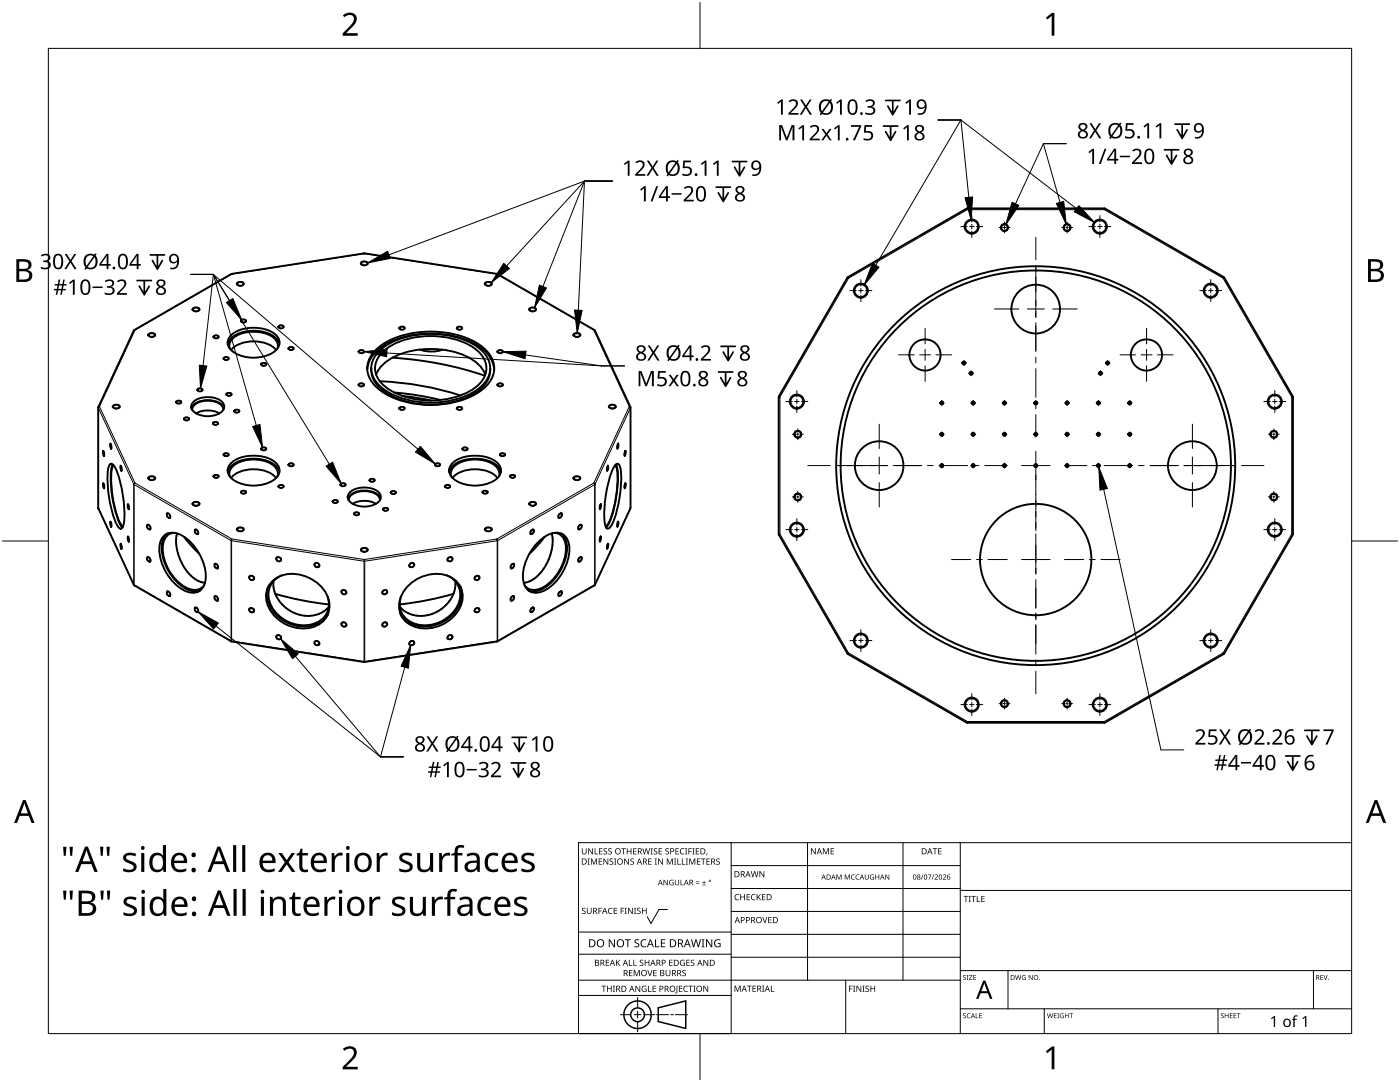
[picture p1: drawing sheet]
<svg xmlns="http://www.w3.org/2000/svg" width="279mm" height="216mm" viewBox="0 0 279 216" stroke-linecap="round" stroke-linejoin="round" font-family="sans-serif">
<g fill="none" stroke="#000" stroke-width=".38">
<path d="M47.4 56.4a.78 .78 0 0 1 1.2 .2 .72 .72 0 0 1-1.3 0zM72.2 52.4a.78 .78 0 0 1 1.1 .2 .76 .76 0 0 1-1.2 0zM72.6 50.6h.1M72.7 50.6l-26.5 4.1-19.5 11.3M72.8 50.6l26.4 4.1 19.4 11.1M96.9 56.4a.6 .6 0 0 1 .7-.2 .6 .6 0 0 1 .4 .6 .78 .78 0 0 1-1.2-.2zM169.1 55.4l-13.7 23.7M169.2 55.3l-.1 .1M192.9 41.6l-23.7 13.7M193 41.6l-.1 .1M193 41.6h27.4M220.4 41.6l.1 .1"/>
<path d="M220.5 41.6l23.7 13.7M244.2 55.3l.1 .1M244.3 55.4l13.7 23.7M26.7 66l-7.1 15.4M29.7 66.7l.3-.2a.68 .68 0 0 1 .9 .3 .72 .72 0 0 1-1.3 0zM38.6 61.6a.6 .6 0 0 1 .7-.3 .6 .6 0 0 1 .4 .6 .85 .85 0 0 1-1.2-.1zM39.5 77.6l.2-.1a.51 .51 0 0 1 .7 .3 .55 .55 0 0 1-1 0zM42.7 67.1l.2-.1a.49 .49 0 0 1 .7 .2 .47 .47 0 0 1-.5 .3 .47 .47 0 0 1-.4-.4zM44.7 71.4l.2-.1a.54 .54 0 0 1 .7 .2 .58 .58 0 0 1-1 0zM45.3 78.5l.1-.1a.52 .52 0 0 1 .8 .3 .58 .58 0 0 1-1 0zM45.5 68.7a3.9 3.9 0 0 1 3.2-2.5 7.2 7.2 0 0 1 6.5 1.4l.6 1.1M45.8 69.6v-.2a2.16 2.16 0 0 1 1.4-2.4 7.5 7.5 0 0 1 7.4 .4 1.92 1.92 0 0 1 .8 2.2"/>
<path d="M46.1 69.9a6.8 6.8 0 0 1 7.5-1.2l1.1 .7 .4 .5M46.1 66.9a7.6 7.6 0 0 1 9 0 2.06 2.06 0 0 1-.5 3.4 7.6 7.6 0 0 1-8.5-.4 1.93 1.93 0 0 1 0-3zM48.2 63.9l.2-.1a.54 .54 0 0 1 .7 .3 .58 .58 0 0 1-1 0zM52.2 72.5l.2-.1a.57 .57 0 0 1 .7 .3 .58 .58 0 0 1-1 0zM55.7 65.1l.1-.1a.54 .54 0 0 1 .8 .2 .58 .58 0 0 1-1 0zM57.7 69.4l.1-.1a.53 .53 0 0 1 .8 .3 .58 .58 0 0 1-1 0zM71.7 70l.1-.1a.58 .58 0 0 1 .8 .3 .62 .62 0 0 1-1 0zM71.7 76.6l.1-.1a.59 .59 0 0 1 .8 .3 .62 .62 0 0 1-1 0zM73.3 73.7a6.3 6.3 0 0 1 3.3-4.8 19.5 19.5 0 0 1 18.7 0 6.2 6.2 0 0 1 3.3 4.8M74.1 73.9a5.7 5.7 0 0 0 3 4.5 18.1 18.1 0 0 0 17.7 0 5.6 5.6 0 0 0 3-4.5M74.1 73.5v.4M74.8 70a15.2 15.2 0 0 1 11.1-3.8 16.7 16.7 0 0 1 10.5 3.1 5 5 0 0 1 0 8.4 18.4 18.4 0 0 1-15 2.6 10.8 10.8 0 0 1-7.7-5 4.6 4.6 0 0 1 1.1-5.3z"/>
<path d="M75.1 74.8a8.5 8.5 0 0 1 5.9-4.5 17.1 17.1 0 0 1 13.7 1.8 5.8 5.8 0 0 1 2.2 2.7M75.5 70.3a14.2 14.2 0 0 1 10.4-3.7 15.6 15.6 0 0 1 9.8 3 4.7 4.7 0 0 1 0 7.8 17.2 17.2 0 0 1-14 2.5 10.1 10.1 0 0 1-7.2-4.7 4.4 4.4 0 0 1 1-4.9zM75.8 76.1a59.8 59.8 0 0 1 16.1 2.8M76.4 70.2a14.4 14.4 0 0 1 11.1-3.1 12.1 12.1 0 0 1 8.7 3.9 4.4 4.4 0 0 1-1.4 6.4 16.6 16.6 0 0 1-17.6 0 4.5 4.5 0 0 1-1.9-5.6zM78.3 71.4a71.1 71.1 0 0 1 18.5 3.6M78.6 78.3l4.7 .6 4.5 .9M79.8 65.3l.2-.1a.53 .53 0 0 1 .7 .3 .62 .62 0 0 1-1 0zM80.2 79l5.9 .9M88.3 69.8a7.2 7.2 0 0 1-4.5 0M91.3 65.3l.1-.1a.52 .52 0 0 1 .8 .3 .58 .58 0 0 1-1 0zM97.8 73.5v.4M99.4 70l.2-.1a.53 .53 0 0 1 .7 .3 .62 .62 0 0 1-1 0z"/>
<path d="M99.4 76.6l.2-.1a.54 .54 0 0 1 .7 .3 .62 .62 0 0 1-1 0zM105.8 61.6a.8 .8 0 0 1 1.1 .2 .76 .76 0 0 1-1.2 0zM114.6 66.7l.2-.2a.71 .71 0 0 1 1 .3 .76 .76 0 0 1-1.3 0zM118.6 65.9l.1 .1M118.7 66l7.1 15.2M155.4 79.1v27.6l13.8 23.8M258 79.1v27.6l-13.7 23.8-23.9 13.7M19.6 81.3v20.2M20.6 90l.2 .5-.1 .5zM20.6 96.4l.2 .5-.1 .5zM21.9 92.7l.2-.2a1.7 1.7 0 0 1 1.2 1.4 25.2 25.2 0 0 1 1.4 10.6l-.3 .9-.3 .1a1.81 1.81 0 0 1-1.1-1.4 22.1 22.1 0 0 1-1.3-11.1zM22 88.5l.2 .5v.5z"/>
<path d="M22.5 92.7a14.8 14.8 0 0 0 .1 7.5l1 3.6 .8 1.5M22.6 92.8a7 7 0 0 0-.4 4.1 19.3 19.3 0 0 0 2.1 7.9l.3 .3M22.7 80.9a.79 .79 0 0 1 1.1 .3 .76 .76 0 0 1-1.2 0zM24.1 92.9l.2 .8-.1 .2-.2-.4zM29.7 95.2l.3-.1a.68 .68 0 0 1 .9 .3 .72 .72 0 0 1-1.3 0zM35.2 80.1l.2-.1a.52 .52 0 0 1 .8 .3 .63 .63 0 0 1-1.1 0zM36.8 83.4l.2-.1a.53 .53 0 0 1 .7 .3 .58 .58 0 0 1-1 0zM38.2 81.4a3.6 3.6 0 0 1 3.9-1.5 2.8 2.8 0 0 1 2.6 1.5M38.4 81.8a1.9 1.9 0 0 1 1.7-1.7 3.9 3.9 0 0 1 4.4 1.2l.1 .5M38.5 80.3a4.7 4.7 0 0 1 5.9 0 1.46 1.46 0 0 1-.9 2.3 4.7 4.7 0 0 1-5-.6 1.17 1.17 0 0 1 0-1.7zM39.1 82.5a4.9 4.9 0 0 1 4.7 0M42.6 84.3l.2-.1a.54 .54 0 0 1 .7 .3 .58 .58 0 0 1-1 0z"/>
<path d="M42.7 94.9l.2-.1a.5 .5 0 0 1 .7 .2 .47 .47 0 0 1-.5 .3 .47 .47 0 0 1-.4-.4zM44.7 90.6l.2-.1a.56 .56 0 0 1 .7 .2 .58 .58 0 0 1-1 0zM45.5 94.2a3.9 3.9 0 0 1 3.2-2.5 7.2 7.2 0 0 1 6.5 1.4l.6 1.1M45.8 95.1v-.2a2.17 2.17 0 0 1 1.4-2.4 7.3 7.3 0 0 1 7.4 .4 1.94 1.94 0 0 1 .8 2.2M46.1 95.4a6.8 6.8 0 0 1 7.5-1.2l1.1 .7 .4 .5M46.1 92.4a7.6 7.6 0 0 1 9 0 2.06 2.06 0 0 1-.5 3.4 7.5 7.5 0 0 1-8.5-.4 1.93 1.93 0 0 1 0-3zM46.8 81.9l.2-.1a.53 .53 0 0 1 .8 .2 .58 .58 0 0 1-1.1 0zM48.2 98.1l.2-.1a.54 .54 0 0 1 .7 .2 .58 .58 0 0 1-1 0zM52.2 89.4l.2-.1a.55 .55 0 0 1 .7 .3 .58 .58 0 0 1-1 0zM55.7 96.9l.1-.1a.54 .54 0 0 1 .8 .3 .58 .58 0 0 1-1 0zM57.7 92.6l.1-.1a.53 .53 0 0 1 .8 .3 .58 .58 0 0 1-1 0zM66.5 99.9l.2-.1a.52 .52 0 0 1 .7 .3 .58 .58 0 0 1-1 0z"/>
<path d="M68 96.6l.2-.1a.53 .53 0 0 1 .8 .2 .58 .58 0 0 1-1.1 0zM69.4 99.5a3.7 3.7 0 0 1 4-1.6 2.8 2.8 0 0 1 2.5 1.6M69.6 99.8a1.9 1.9 0 0 1 1.7-1.6 3.9 3.9 0 0 1 4.4 1.2l.1 .4M69.7 98.3a4.7 4.7 0 0 1 6 0 1.47 1.47 0 0 1-.9 2.4 4.7 4.7 0 0 1-5.1-.7 1.16 1.16 0 0 1 0-1.7zM73.8 95.7l.2-.1a.53 .53 0 0 1 .8 .2 .58 .58 0 0 1-1.1 0zM78.1 98.1l.2-.1a.52 .52 0 0 1 .7 .3 .58 .58 0 0 1-1 0zM79.8 81.3l.2-.1a.53 .53 0 0 1 .7 .3 .62 .62 0 0 1-1 0zM86.9 92.6l.2-.1a.49 .49 0 0 1 .7 .3 .47 .47 0 0 1-.5 .2 .47 .47 0 0 1-.4-.4zM88.9 96.9l.2-.1a.54 .54 0 0 1 .7 .3 .58 .58 0 0 1-1 0zM89.7 94.2a3.9 3.9 0 0 1 3.2-2.5 7.2 7.2 0 0 1 6.5 1.4l.5 1.1M90 95.1v-.2a2.18 2.18 0 0 1 1.4-2.4 7.3 7.3 0 0 1 7.4 .4 1.94 1.94 0 0 1 .8 2.2M90.3 95.4a6.8 6.8 0 0 1 7.5-1.2l1.1 .7 .4 .5"/>
<path d="M90.3 92.4a7.6 7.6 0 0 1 9 0 2.06 2.06 0 0 1-.5 3.4 7.5 7.5 0 0 1-8.5-.4 1.94 1.94 0 0 1 0-3zM91.3 81.3l.1-.1a.52 .52 0 0 1 .8 .3 .58 .58 0 0 1-1 0zM92.4 89.4l.2-.1a.54 .54 0 0 1 .7 .3 .58 .58 0 0 1-1 0zM96.4 98.1l.2-.1a.55 .55 0 0 1 .7 .2 .58 .58 0 0 1-1 0zM99.9 90.6l.1-.1a.57 .57 0 0 1 .8 .2 .58 .58 0 0 1-1 0zM101.9 94.9l.1-.1a.55 .55 0 0 1 .8 .2 .58 .58 0 0 1-1 0zM114.6 95.2l.2-.1a.71 .71 0 0 1 1 .3 .76 .76 0 0 1-1.3 0zM121.3 92.9l.1 .6-.2 .4zM121.7 80.9a.81 .81 0 0 1 1.2 .3 .8 .8 0 0 1-1.4 0zM122.7 92.9l.6-.4a1.7 1.7 0 0 1 .6 1.7 24.4 24.4 0 0 1-1.8 10.5l-.6 .7-.3 .1a1.84 1.84 0 0 1-.6-1.7 24.6 24.6 0 0 1 1.9-10.5zM122.8 92.8a6.7 6.7 0 0 1 .4 4.1 19.1 19.1 0 0 1-2.1 7.9l-.2 .3M122.9 92.7a12.9 12.9 0 0 1 .1 6.4 12.6 12.6 0 0 1-2.1 6.2"/>
<path d="M123.4 88.5v.6l-.2 .4zM124.8 96.5l.1 .2-.2 .7zM124.8 90l.1 .2-.2 .8-.1-.5zM125.8 81.2v.2M125.8 81.3v20.2M19.6 101.4l7.2 15.4M22 104.1l.2 .5v.5zM24.1 108.5l.2 .7-.1 .3-.2-.5zM25.5 107.1l.2 .2v.8l-.2-.5zM25.5 100.6l.2 .2v.8l-.2-.5zM26.8 116.8l19.4 11.2M29.4 104.7a.59 .59 0 0 1 .5 .9 .59 .59 0 0 1-.5-.9z"/>
<path d="M29.4 111.2a.57 .57 0 0 1 .5 .9 .57 .57 0 0 1-.5-.9zM32.7 107a2.99 2.99 0 0 1 3.7-.1 10.2 10.2 0 0 1 4.6 8.9 2.61 2.61 0 0 1-3.9 2.2 9.7 9.7 0 0 1-5.3-9.2l.5-1.3zM33.4 118a.59 .59 0 0 1 .5 .9 .59 .59 0 0 1-.5-.9zM33.4 102.4a.59 .59 0 0 1 .5 .9 .59 .59 0 0 1-.5-.9zM33.4 106.5a4.4 4.4 0 0 0-1 4.4 9.9 9.9 0 0 0 5.5 6.9l1.4 .2 .6-.1M34.8 106.3l-.6 .1a2.54 2.54 0 0 0-1.7 2.6 9.1 9.1 0 0 0 5.5 8.6 2.39 2.39 0 0 0 2.8-.8M35.3 106.4a9.3 9.3 0 0 0 4.5 9.6l1.1 .3M36.7 107.1l3.1 3.4M38.6 100.3a.6 .6 0 0 1 .7-.2 .6 .6 0 0 1 .4 .6 .77 .77 0 0 1-1.2-.2zM38.9 105.7a.57 .57 0 0 1 .6 .9 .57 .57 0 0 1-.6-.9zM42.9 112.5a.59 .59 0 0 1 .5 .9h-.1a.61 .61 0 0 1-.4-.9zM42.9 119a.55 .55 0 0 1 .5 .3 .55 .55 0 0 1 0 .5 .57 .57 0 0 1-.5-.8z"/>
<path d="M47.4 105.4a.87 .87 0 0 1 1.2 .2 .72 .72 0 0 1-1.3 0zM49.7 115.1a.49 .49 0 0 1 .7-.1 .49 .49 0 0 1 .1 .7 .53 .53 0 0 1-.5-.1 .53 .53 0 0 1-.3-.5zM53.6 117a5.8 5.8 0 0 0 2.9 6.8 6.6 6.6 0 0 0 8.5-.6l.4-.6M54.5 115.9a7 7 0 0 1 8.9 .5 5.3 5.3 0 0 1 1.5 7 6.2 6.2 0 0 1-7.7 1.3 6.4 6.4 0 0 1-4-6.7l.7-1.5zM54.6 115.9a6.8 6.8 0 0 0 7.7 6.9l.5-.1a5.1 5.1 0 0 0 2.8-1.5M54.9 118.5a64 64 0 0 0 10.7 2.1M56.3 114.8a4.3 4.3 0 0 0-1.7 6.8 7.2 7.2 0 0 0 9.1 2.4 4 4 0 0 0 1.7-5M68.2 117.9a.49 .49 0 0 1 .6-.1 .49 .49 0 0 1 .2 .7 .54 .54 0 0 1-.6 0 .54 .54 0 0 1-.2-.6zM70.4 100.5a4.9 4.9 0 0 1 4.6 0M70.7 102.4l.2-.1a.55 .55 0 0 1 .8 .2 .58 .58 0 0 1-1 0zM72.2 109.5a.78 .78 0 0 1 1.1 .2 .72 .72 0 0 1-1.2 0zM76.5 101.5l.2-.1a.49 .49 0 0 1 .7 .2 .47 .47 0 0 1-.5 .3 .47 .47 0 0 1-.4-.4z"/>
<path d="M81.3 117.1a7.5 7.5 0 0 1 9-1.8 4.5 4.5 0 0 1 1 6.8 7.6 7.6 0 0 1-9.6 2.5 4.5 4.5 0 0 1-1-6.8zM81.8 112.5a.5 .5 0 0 1 .8 .1 .48 .48 0 0 1-.3 .5 .48 .48 0 0 1-.6-.3zM89.2 114.8a4.3 4.3 0 0 1 1.6 6.8 7.2 7.2 0 0 1-9.1 2.4 4.1 4.1 0 0 1-1.7-5M89.4 111.4a.5 .5 0 0 1 .9 0 .52 .52 0 0 1-.3 .6 .52 .52 0 0 1-.7-.2zM90.5 118.5a62.6 62.6 0 0 1-10.7 2.1M90.9 116a6.8 6.8 0 0 1-10.2 5.9l-.9-.8M91.9 117a5.5 5.5 0 0 1-2.2 6.2 7.2 7.2 0 0 1-8.7 .6l-1.1-1.2M96.9 105.4a.86 .86 0 0 1 1.2 .2 .72 .72 0 0 1-1.3 0zM102.2 112.6l.3-.1a.59 .59 0 0 1-.5 .9 .63 .63 0 0 1 .2-.8zM102.2 119.1l.3-.1a.57 .57 0 0 1-.5 .8 .61 .61 0 0 1 .2-.7zM105.8 100.3a.79 .79 0 0 1 1.1 .2 .72 .72 0 0 1-1.2 0zM106.1 105.8l.3-.1a.57 .57 0 0 1-.4 .9 .56 .56 0 0 1 .1-.8z"/>
<path d="M107.6 108a4.7 4.7 0 0 1 4.1-1.6 3 3 0 0 1 1.9 3.2 10 10 0 0 1-5.3 8.4 2.6 2.6 0 0 1-3.9-2.2 9.8 9.8 0 0 1 3.2-7.8zM108.7 107.1l-1.6 2-1.4 1.4M110.1 106.4a9.3 9.3 0 0 1-4.4 9.6l-1.2 .3M110.7 106.3a2.39 2.39 0 0 1 2.2 2.7 9.6 9.6 0 0 1-4.8 8.3 2.58 2.58 0 0 1-3.5-.5M111.7 102.5l.3-.1a.59 .59 0 0 1-.5 .9 .63 .63 0 0 1 .2-.8zM111.7 118.1l.3-.1a.59 .59 0 0 1-.5 .9 .64 .64 0 0 1 .2-.8zM112 106.5a4.3 4.3 0 0 1 1 4.4 9.9 9.9 0 0 1-5.4 6.9l-1.5 .2-.6-.1M115.7 104.8l.3-.1a.59 .59 0 0 1-.5 .9 .59 .59 0 0 1 .2-.8zM115.7 111.3l.1-.1a.43 .43 0 0 1 .2 .6 .43 .43 0 0 1-.6 .1zM118.6 116.8l-19.3 11.2M118.7 116.7l-.1 .1M119.8 100.7l.1 .2-.2 .7v-.5z"/>
<path d="M119.8 107.1l.1 .2-.2 .8v-.6zM121.3 108.6h.1v.4l-.2 .5zM123.4 104.1v.5l-.2 .5zM125.8 101.4l-7.1 15.3M38.9 121.2a.59 .59 0 0 1 .6 .9 .59 .59 0 0 1-.6-.9zM46.1 128l26.6 4.1M49.7 121.5a.49 .49 0 0 1 .7-.1 .49 .49 0 0 1 .1 .7 .54 .54 0 0 1-.5 0 .54 .54 0 0 1-.3-.6zM68.3 124.2a.48 .48 0 0 1 .7 .1 .48 .48 0 0 1 0 .7 .55 .55 0 0 1-.8-.6zM76.4 124.4a.46 .46 0 0 1 .8 0l.1 .2a.56 .56 0 0 1-1 .2zM81.8 128.1a.49 .49 0 0 1 .8 0 .48 .48 0 0 1-.3 .6 .48 .48 0 0 1-.6-.4zM89.4 126.9a.49 .49 0 0 1 .9 .1 .47 .47 0 0 1-.4 .5 .47 .47 0 0 1-.6-.3zM99.3 128l-26.7 4.1"/>
<path d="M106.1 121.3l.3-.1a.59 .59 0 0 1-.4 .9 .58 .58 0 0 1 .1-.8zM169.2 130.5l23.8 13.7M193 144.2h27.4"/>
<circle cx="171.8" cy="58" r="1.29"/>
<circle cx="193.9" cy="45.2" r="1.3"/>
<circle cx="200.5" cy="45.4" r=".64"/>
<circle cx="212.9" cy="45.4" r=".65"/>
<circle cx="219.5" cy="45.2" r="1.3"/>
<circle cx="241.6" cy="58" r="1.29"/>
<circle cx="184.6" cy="70.8" r="3.1"/>
<circle cx="192.4" cy="72.4" r=".29"/>
<circle cx="193.8" cy="74.5" r=".29"/>
<circle cx="206.7" cy="61.7" r="4.9"/>
<circle cx="219.6" cy="74.5" r=".29"/>
<circle cx="221" cy="72.4" r=".28"/>
<circle cx="228.8" cy="70.8" r="3.1"/>
<circle cx="159" cy="80.1" r="1.29"/>
<circle cx="159.2" cy="86.7" r=".64"/>
<circle cx="159.2" cy="99.2" r=".64"/>
<circle cx="175.5" cy="92.9" r="4.9"/>
<circle cx="188" cy="80.4" r=".29"/>
<circle cx="188" cy="86.7" r=".29"/>
<circle cx="188" cy="92.9" r=".29"/>
<circle cx="194.2" cy="80.4" r=".28"/>
<circle cx="194.2" cy="86.7" r=".28"/>
<circle cx="194.2" cy="92.9" r=".28"/>
<circle cx="200.4" cy="80.4" r=".29"/>
<circle cx="200.4" cy="86.7" r=".29"/>
<circle cx="200.4" cy="92.9" r=".3"/>
<circle cx="206.7" cy="92.9" r="39.8"/>
<circle cx="206.7" cy="80.4" r=".29"/>
<circle cx="206.7" cy="86.7" r=".29"/>
<circle cx="206.7" cy="92.9" r=".29"/>
<circle cx="206.7" cy="92.9" r="39"/>
<circle cx="213" cy="80.4" r=".28"/>
<circle cx="213" cy="86.7" r=".28"/>
<circle cx="213" cy="92.9" r=".28"/>
<circle cx="219.2" cy="80.4" r=".29"/>
<circle cx="219.2" cy="86.7" r=".29"/>
<circle cx="219.2" cy="92.9" r=".29"/>
<circle cx="225.5" cy="80.4" r=".29"/>
<circle cx="225.5" cy="86.7" r=".29"/>
<circle cx="225.5" cy="92.9" r=".29"/>
<circle cx="238" cy="92.9" r="4.9"/>
<circle cx="254.2" cy="86.7" r=".64"/>
<circle cx="254.2" cy="99.2" r=".64"/>
<circle cx="254.4" cy="80.1" r="1.29"/>
<circle cx="55.7" cy="111.6" r=".45"/>
<circle cx="63.3" cy="112.8" r=".45"/>
<circle cx="76.8" cy="118.1" r=".45"/>
<circle cx="95.2" cy="115.3" r=".44"/>
<circle cx="159" cy="105.7" r="1.29"/>
<circle cx="206.7" cy="111.7" r="11.1"/>
<circle cx="254.4" cy="105.7" r="1.29"/>
<circle cx="55.7" cy="127.2" r=".45"/>
<circle cx="63.3" cy="128.3" r=".45"/>
<circle cx="95.2" cy="121.7" r=".45"/>
<circle cx="171.8" cy="127.8" r="1.29"/>
<circle cx="241.6" cy="127.8" r="1.29"/>
<circle cx="193.9" cy="140.6" r="1.3"/>
<circle cx="200.5" cy="140.4" r=".64"/>
<circle cx="212.9" cy="140.4" r=".65"/>
<circle cx="219.5" cy="140.6" r="1.3"/>
</g>
<g fill="none" stroke="#000" stroke-width=".2">
<path d="M46.2 54.7h-.1M72.6 50.6h.1M72.7 50.6l-26.4 4.1-19.4 11.2M72.7 50.6l26.5 4.1M99.1 54.7h.2M99.2 54.7l19.3 11.2M99.2 54.7h-.1M169.1 55.4l.2 .1M169.2 55.3l.1 .2M169.3 55.5l-13.6 23.7M192.9 41.6l.1 .2M193 41.8l-23.7 13.7"/>
<path d="M193 41.8h27.4M193 41.6v.2M220.4 41.8l23.7 13.7M220.4 41.6v.2M220.5 41.6l-.1 .2M244.1 55.5l13.7 23.7M244.2 55.3l-.1 .2M244.3 55.4l-.2 .1M26.8 65.9h.1M26.9 65.9l-.2 .1M26.9 65.9l-7 15.2 7 15.3M118.5 65.9h.1"/>
<path d="M118.5 65.9l.2 .1M118.5 65.9l7.1 15.2-7.1 15.3M155.4 79.2h.3M155.4 79.1l.3 .1M155.7 79.2v27.4M257.8 79.2v27.4M258 79.1l-.2 .1M258 79.2h-.2M19.6 81.2l.2-.1-.2 .3M19.6 81.4h.1M19.6 81.4v20M19.6 81.4l7.1 15.2"/>
<path d="M26.7 96.6v20M26.9 96.4l-.1 .3-.1-.1M26.9 96.4l-.2 .2M26.9 96.4l19.4 11.2 26.4 4 26.5-4M118.5 96.4l.2 .2M118.5 96.4l.2 .3v-.1M118.5 96.4l-19.3 11.2M118.7 96.6v20M125.8 81.2h-.2l.2 .2M125.8 81.4h.1M125.8 81.4l-7.1 15.2M125.8 81.4v20"/>
<path d="M19.6 101.3v.1M19.6 101.4v.1M19.6 101.4l7.1 15.2M26.7 116.7h.1M26.8 116.7v.1M26.8 116.7l19.3 11.2M46.1 107.9l.2-.3-.1 .3M46.1 107.9h.1M46.1 107.9l-19.3-11.2v20M46.1 107.9v20M46.2 107.9v20M46.2 107.9l26.5 4.1"/>
<path d="M72.6 112l.1-.3 .1 .3M72.6 112h.2M72.7 112v20M72.8 112v20M72.8 112l26.4-4.1v20l-26.4 4.1M99.1 107.6l.1 .3h.1M99.1 107.6l.2 .3M99.3 107.9v20M99.3 107.9l19.4-11.2v20M118.7 116.7l-19.4 11.2M118.7 116.7l-.1 .1M118.7 116.7h.1"/>
<path d="M125.8 101.4v.1M125.8 101.3v.1M125.8 101.4l-7.1 15.2M155.4 106.6h.3M155.7 106.6l13.6 23.7M155.7 106.6l-.3 .1M257.8 106.6l.2 .1M257.8 106.6l-13.7 23.7M258 106.6h-.2M46.1 127.9v.1M46.1 127.9h.1M46.2 127.9v.1"/>
<path d="M46.2 127.9l26.5 4.1M72.6 132h.2M72.6 132v.1M72.8 132l-.1 .1M99.3 127.9v.1M99.3 127.9l-.1 .1M169.3 130.3l23.7 13.7M169.3 130.3l-.1 .2M169.3 130.3l-.2 .1M244.1 130.3l-23.7 13.7M244.1 130.3l.1 .2M244.1 130.3l.2 .1"/>
<path d="M193 144v.2M193 144l-.1 .2M220.4 144v.2M220.4 144l.1 .2M220.4 144h-27.4"/>
</g>
<g fill="none" stroke="#000" stroke-width=".2">
<path d="M47.2 56.5l.8-.3a.56 .56 0 0 1 .7 .6l-.2 .2a.97 .97 0 0 1-1.3-.4zM72 52.4l.7-.3a.63 .63 0 0 1 .8 .5 .89 .89 0 0 1-1.6 0zM96.7 56.5l.8-.3a.57 .57 0 0 1 .7 .6l-.2 .2a.98 .98 0 0 1-1.4-.4zM29.5 66.7l.8-.3a.58 .58 0 0 1 .7 .6l-.4 .3h-.6l-.5-.3zM38.4 61.6l.7-.3a.56 .56 0 0 1 .8 .6l-.2 .2a.98 .98 0 0 1-1.4-.3zM39.4 77.6l.2-.1a.67 .67 0 0 1 .9 .3 .73 .73 0 0 1-1.2 0zM42.6 67a.79 .79 0 0 1 1.1 .2 .73 .73 0 0 1-1.2 0zM44.6 71.4a.57 .57 0 0 1 .7-.3 .57 .57 0 0 1 .4 .6 .76 .76 0 0 1-1.2-.2zM45.2 78.5l.2-.1a.67 .67 0 0 1 .9 .3 .73 .73 0 0 1-1.2 0zM48.1 63.9a.57 .57 0 0 1 .6-.2 .57 .57 0 0 1 .4 .5 .7 .7 0 0 1-1.1-.1zM52.1 72.5a.77 .77 0 0 1 1.1 .2 .68 .68 0 0 1-.6 .4 .68 .68 0 0 1-.6-.4zM55.6 65a.72 .72 0 0 1 1.1 .2 .73 .73 0 0 1-1.2 0z"/>
<path d="M57.6 69.4l.2-.2a.62 .62 0 0 1 .9 .4 .69 .69 0 0 1-1.2 0zM71.6 76.6a.84 .84 0 0 1 1.1 .2 .72 .72 0 0 1-1.2 0zM71.6 70a.78 .78 0 0 1 1.1 .2 .76 .76 0 0 1-1.2 0zM79.7 65.3a.59 .59 0 0 1 .7-.2 .59 .59 0 0 1 .4 .6 .84 .84 0 0 1-1.2-.2zM91.2 65.3a.59 .59 0 0 1 .6-.2 .59 .59 0 0 1 .5 .6 .85 .85 0 0 1-1.2-.2zM99.3 76.6a.85 .85 0 0 1 1.2 .2 .72 .72 0 0 1-1.3 0zM99.3 70a.59 .59 0 0 1 .7-.2 .59 .59 0 0 1 .4 .5 .83 .83 0 0 1-1.2-.1zM105.6 61.6l.7-.3a.59 .59 0 0 1 .8 .5 .89 .89 0 0 1-1.6 0zM114.4 66.7l.7-.3a.56 .56 0 0 1 .8 .6l-.8 .3a.59 .59 0 0 1-.7-.6zM20.6 89.9l.2 .8-.1 .4-.2-.6zM20.6 96.4l.2 .8-.1 .3-.2-.6zM22 88.4l.3 .9-.1 .3-.2-.5z"/>
<path d="M22.5 81l.7-.3a.65 .65 0 0 1 .8 .5 .93 .93 0 0 1-1.6 0zM24 92.8l.3 .6v.6l-.3-.5zM29.5 95.2l.8-.2a.58 .58 0 0 1 .7 .6l-.4 .2h-.6l-.5-.2zM35.1 80.1a.7 .7 0 0 1 1.1 .2 .69 .69 0 0 1-1.1 0zM36.7 83.4a.56 .56 0 0 1 .7-.2 .56 .56 0 0 1 .3 .6 .75 .75 0 0 1-1.1-.2zM42.5 84.3l.2-.1a.63 .63 0 0 1 .9 .3 .69 .69 0 0 1-1.2 0zM42.6 94.9a.78 .78 0 0 1 1.1 .1 .68 .68 0 0 1-.6 .4 .68 .68 0 0 1-.6-.4zM44.6 90.5a.57 .57 0 0 1 .7-.2 .57 .57 0 0 1 .4 .6 .7 .7 0 0 1-1.2-.2zM46.7 81.9l.3-.2a.62 .62 0 0 1 .8 .3 .69 .69 0 0 1-1.1 0zM48.1 98a.57 .57 0 0 1 .6-.2 .57 .57 0 0 1 .4 .6 .77 .77 0 0 1-1.1-.2zM52.1 89.4a.79 .79 0 0 1 1.1 .2 .73 .73 0 0 1-1.2 0zM55.6 96.9l.2-.1a.63 .63 0 0 1 .9 .3 .73 .73 0 0 1-1.2 0z"/>
<path d="M57.6 92.6l.2-.2a.62 .62 0 0 1 .9 .4 .69 .69 0 0 1-1.2 0zM66.4 99.9a.8 .8 0 0 1 1.1 .2 .73 .73 0 0 1-1.2 0zM68 96.5a.76 .76 0 0 1 1 .2 .69 .69 0 0 1-1.1 0zM73.7 95.7l.3-.2a.62 .62 0 0 1 .8 .3 .69 .69 0 0 1-1.1 0zM78 98.1l.2-.1a.61 .61 0 0 1 .9 .3 .69 .69 0 0 1-1.2 0zM79.7 81.3a.59 .59 0 0 1 .7-.2 .59 .59 0 0 1 .4 .6 .84 .84 0 0 1-1.2-.2zM86.8 92.6l.2-.2a.64 .64 0 0 1 .9 .4 .73 .73 0 0 1-1.2 0zM88.8 96.9l.2-.1a.63 .63 0 0 1 .9 .3 .69 .69 0 0 1-1.2 0zM91.2 81.3a.59 .59 0 0 1 .6-.2 .59 .59 0 0 1 .5 .6 .85 .85 0 0 1-1.2-.2zM92.3 89.4a.57 .57 0 0 1 .6-.2 .57 .57 0 0 1 .4 .5 .76 .76 0 0 1-1.1-.1zM96.3 98a.79 .79 0 0 1 1.1 .2 .73 .73 0 0 1-1.2 0zM99.8 90.5a.78 .78 0 0 1 1.1 .2 .68 .68 0 0 1-.6 .4 .68 .68 0 0 1-.6-.4z"/>
<path d="M101.8 94.9a.75 .75 0 0 1 1.1 .1 .65 .65 0 0 1-.6 .4 .65 .65 0 0 1-.6-.4zM114.4 95.2l.7-.2a.56 .56 0 0 1 .8 .6l-.8 .3a.59 .59 0 0 1-.7-.7zM121.3 92.8l.1 .7-.2 .5-.1-.6zM121.5 81l.7-.3a.55 .55 0 0 1 .7 .6l-.1 .2a.96 .96 0 0 1-1.4-.3zM123.4 88.4l.1 .3-.3 .9-.1-.6zM124.8 89.9l.1 .1v.2l-.3 .9v-.6zM124.8 96.4h.1v.2l-.3 .9v-.6zM22 104l.3 .9-.1 .3-.2-.6zM24 108.4l.3 .6v.6l-.3-.6zM25.4 100.8l.1-.3 .2 .6v.6l-.3-.7M25.5 107l.2 .5v.7l-.2-.6zM29.4 111.1a.68 .68 0 0 1 .6 1 .68 .68 0 0 1-.6-1z"/>
<path d="M29.4 104.6a.72 .72 0 0 1 .6 1.1 .7 .7 0 0 1-.6-1.1zM33.3 102.4a.72 .72 0 0 1 .6 1 .7 .7 0 0 1-.6-1zM33.3 117.9a.7 .7 0 0 1 .6 1.1 .7 .7 0 0 1-.6-1.1zM38.4 100.3l.7-.2a.56 .56 0 0 1 .8 .6l-.2 .1a.98 .98 0 0 1-1.4-.3zM38.9 105.6a.68 .68 0 0 1 .6 1 .68 .68 0 0 1-.6-1zM42.8 118.9a.72 .72 0 0 1 .7 1 .7 .7 0 0 1-.7-1zM42.8 112.4a.7 .7 0 0 1 .7 1.1 .7 .7 0 0 1-.7-1.1zM47.2 105.4l.8-.2a.58 .58 0 0 1 .7 .4 .89 .89 0 0 1-1.5 0zM49.9 114.9a.58 .58 0 0 1 .7 .1 .58 .58 0 0 1 0 .7 .65 .65 0 0 1-.7 0 .65 .65 0 0 1-.2-.6zM55.3 111.1a.57 .57 0 0 1 .7 .2 .57 .57 0 0 1 0 .7 .57 .57 0 0 1-.8-.1 .57 .57 0 0 1 .1-.8zM62.9 112.3a.58 .58 0 0 1 .7 .1 .58 .58 0 0 1 0 .8 .58 .58 0 0 1-.7-.1 .58 .58 0 0 1 0-.8zM68.1 117.9a.58 .58 0 0 1 .8-.1 .58 .58 0 0 1 .1 .8 .63 .63 0 0 1-.7 0 .63 .63 0 0 1-.2-.7z"/>
<path d="M70.6 102.3a.79 .79 0 0 1 1.2 .2 .73 .73 0 0 1-1.3 0zM72 109.5l.7-.2a.64 .64 0 0 1 .8 .4 .89 .89 0 0 1-1.6 0zM76.3 117.9a.56 .56 0 0 1 .6-.2 .56 .56 0 0 1 .5 .4 .57 .57 0 0 1-.6 .5 .57 .57 0 0 1-.6-.4zM76.4 101.4l.3-.1a.64 .64 0 0 1 .9 .3 .73 .73 0 0 1-1.3 0zM81.7 112.5a.6 .6 0 0 1 1 0 .57 .57 0 0 1-.4 .7 .57 .57 0 0 1-.7-.4zM89.4 111.3a.6 .6 0 0 1 .9 0 .57 .57 0 0 1-.4 .7 .57 .57 0 0 1-.7-.4zM94.8 115.1a.57 .57 0 0 1 .9 0 .6 .6 0 0 1-.3 .6 .6 .6 0 0 1-.7-.1zM96.7 105.4l.8-.2a.64 .64 0 0 1 .8 .4 .93 .93 0 0 1-1.7 0zM102.1 119l.4-.1a.7 .7 0 0 1-.6 1 .71 .71 0 0 1 .2-.9zM102.1 112.5l.4-.1a.7 .7 0 0 1-.6 1.1 .73 .73 0 0 1 .2-1zM105.6 100.3l.7-.2a.55 .55 0 0 1 .7 .6l-.1 .1a.97 .97 0 0 1-1.4-.3zM106.1 105.7l.4-.1a.68 .68 0 0 1-.6 1 .72 .72 0 0 1 .2-.9z"/>
<path d="M111.7 118l.4-.1a.7 .7 0 0 1-.6 1.1 .74 .74 0 0 1 .2-1zM111.7 102.5l.4-.1a.7 .7 0 0 1-.6 1 .72 .72 0 0 1 .2-.9zM115.6 111.2l.4-.1a.68 .68 0 0 1-.6 1 .67 .67 0 0 1 .2-.9zM115.6 104.8l.4-.2a.7 .7 0 0 1-.6 1.1 .69 .69 0 0 1 .2-.9zM119.8 107l.2 .3-.3 .9v-.7zM119.9 100.5v.6l-.2 .6v-.6zM121.3 108.5l.1 .2-.2 .9-.1-.6zM123.4 104l.1 .3-.3 .9-.1-.6zM38.9 121.2a.72 .72 0 0 1 .6 1 .7 .7 0 0 1-.6-1zM49.7 121.5a.58 .58 0 0 1 .8-.1 .58 .58 0 0 1 .1 .8 .63 .63 0 0 1-.7 0 .63 .63 0 0 1-.2-.7zM55.3 126.7a.57 .57 0 0 1 .7 .1 .57 .57 0 0 1 0 .8 .57 .57 0 0 1-.8-.1 .57 .57 0 0 1 .1-.8zM62.9 127.9a.58 .58 0 0 1 .7 .1 .58 .58 0 0 1 0 .8 .58 .58 0 0 1-.7-.1 .58 .58 0 0 1 0-.8z"/>
<path d="M68.3 124.2a.58 .58 0 0 1 .7 .1 .58 .58 0 0 1 0 .7 .64 .64 0 0 1-.7 0 .64 .64 0 0 1-.2-.6zM76.3 124.4a.56 .56 0 0 1 1 0l.1 .2a.65 .65 0 0 1-1.2 .3zM81.7 128.1a.59 .59 0 0 1 1 0 .57 .57 0 0 1-.4 .7 .57 .57 0 0 1-.7-.5zM89.4 126.9a.51 .51 0 0 1 .7-.2 .51 .51 0 0 1 .2 .7 .66 .66 0 0 1-1.1 0zM94.8 121.5a.56 .56 0 0 1 .5-.2 .56 .56 0 0 1 .5 .4 .57 .57 0 0 1-.6 .5 .57 .57 0 0 1-.6-.5zM106.1 121.3l.4-.1a.7 .7 0 0 1-.6 1 .73 .73 0 0 1 .2-.9z"/>
</g>
<g fill="none" stroke="#000" stroke-width=".2">
<circle cx="171.8" cy="58" r="1.49"/>
<circle cx="193.9" cy="45.2" r="1.49"/>
<circle cx="200.5" cy="45.4" r=".79"/>
<circle cx="213" cy="45.4" r=".79"/>
<circle cx="219.5" cy="45.2" r="1.5"/>
<circle cx="241.6" cy="58" r="1.5"/>
<circle cx="192.4" cy="72.4" r=".35"/>
<circle cx="193.8" cy="74.5" r=".35"/>
<circle cx="219.6" cy="74.5" r=".35"/>
<circle cx="221" cy="72.4" r=".36"/>
<circle cx="159" cy="80.1" r="1.51"/>
<circle cx="159.2" cy="86.7" r=".78"/>
<circle cx="159.2" cy="99.2" r=".78"/>
<circle cx="188" cy="86.7" r=".35"/>
<circle cx="188" cy="80.4" r=".35"/>
<circle cx="188" cy="92.9" r=".34"/>
<circle cx="194.2" cy="86.7" r=".36"/>
<circle cx="194.2" cy="80.4" r=".36"/>
<circle cx="194.2" cy="92.9" r=".35"/>
<circle cx="200.4" cy="86.7" r=".35"/>
<circle cx="200.4" cy="80.4" r=".35"/>
<circle cx="200.4" cy="92.9" r=".34"/>
<circle cx="206.7" cy="86.7" r=".35"/>
<circle cx="206.7" cy="80.4" r=".35"/>
<circle cx="206.7" cy="92.9" r=".35"/>
<circle cx="213" cy="86.7" r=".36"/>
<circle cx="213" cy="80.4" r=".36"/>
<circle cx="213" cy="92.9" r=".35"/>
<circle cx="219.2" cy="86.7" r=".35"/>
<circle cx="219.2" cy="80.4" r=".35"/>
<circle cx="219.2" cy="92.9" r=".34"/>
<circle cx="225.5" cy="86.7" r=".35"/>
<circle cx="225.5" cy="80.4" r=".35"/>
<circle cx="225.5" cy="92.9" r=".35"/>
<circle cx="254.2" cy="86.7" r=".78"/>
<circle cx="254.2" cy="99.2" r=".78"/>
<circle cx="254.4" cy="80.1" r="1.5"/>
<circle cx="159" cy="105.7" r="1.5"/>
<circle cx="254.4" cy="105.7" r="1.5"/>
<circle cx="171.8" cy="127.8" r="1.49"/>
<circle cx="241.6" cy="127.8" r="1.5"/>
<circle cx="193.9" cy="140.6" r="1.49"/>
<circle cx="200.5" cy="140.4" r=".79"/>
<circle cx="213" cy="140.4" r=".79"/>
<circle cx="219.5" cy="140.6" r="1.5"/>
</g>
<path d="M9.7 9.7h260v196.5h-260z" fill="none" stroke="#000" stroke-width=".2"/>
<path d="M139.7 .5v9.2M.5 108h9.2M269.7 108h9.2M139.7 206.2v9.2" fill="none" stroke="#000" stroke-width=".2"/>
<g fill="#000">
<path d="M68.4 3.1a1.64 1.64 0 0 1 2.8 .4 2.52 2.52 0 0 1-1.2 2.2l-.9 .9h2.3v.5h-3v-.4l1.2-1.2a1.95 1.95 0 0 0 .9-2.2 1.23 1.23 0 0 0-1.8 .1zM208.7 3.5l1.3-.9h.4v4.5h-.5v-4l-.9 .8zM68.4 209.3a1.64 1.64 0 0 1 2.8 .4 2.52 2.52 0 0 1-1.2 2.2l-.9 1h2.3v.5h-3v-.5l1.2-1.2a1.95 1.95 0 0 0 .9-2.1 1.23 1.23 0 0 0-1.8 .1zM208.7 209.8l1.3-1h.4v4.6h-.5v-4l-.9 .7z"/>
<path d="M3.3 51.7h1.3a1.28 1.28 0 0 1 1.7 1.3 1.04 1.04 0 0 1-.9 .9 1.23 1.23 0 0 1 1 1.5 1.23 1.23 0 0 1-1.5 .9h-1.6zM3.8 54.1v1.7h1a.86 .86 0 0 0 1-.9 .86 .86 0 0 0-1.1-.8zM3.8 52.2v1.4h.9a.78 .78 0 0 0 1-.7 .78 .78 0 0 0-1.1-.7z"/>
<path d="M273 51.7h1.3a1.28 1.28 0 0 1 1.7 1.3 1.04 1.04 0 0 1-.8 .9 1.23 1.23 0 0 1 1 1.5 1.23 1.23 0 0 1-1.6 .9h-1.6zM273.6 54.1v1.7h.9a.86 .86 0 0 0 1.1-.9 .86 .86 0 0 0-1.1-.8zM273.6 52.2v1.4h.8a.78 .78 0 0 0 1-.7 .78 .78 0 0 0-1.1-.7z"/>
<path d="M4.6 159.6h.5l1.8 4.6h-.6l-.6-1.4h-1.8l-.5 1.4h-.6zM4.8 160.2l-.7 2.1h1.5z"/>
<path d="M274.3 159.6h.6l1.7 4.6h-.6l-.5-1.4h-1.8l-.6 1.4h-.5zM274.6 160.2l-.7 2.1h1.4z"/>
</g>
<g fill="none" stroke="#000" stroke-width=".2">
<path d="M145.9 168.1v38.1h-30.5v-38.1h154.3M145.9 172.7h45.7M145.9 177.3h45.7M161.2 168.1v27.5M180.2 168.1v27.5M191.6 168.1v38.1M191.6 177.7h78.1M115.4 198.6h30.5M115.4 195.6h76.2M115.4 190.4h30.5M115.4 186h30.5M127.3 199v2.1"/>
<path d="M133.2 181.5h-1.7l-1.6 2.8-.7-1.4M145.9 181.9h45.7M145.9 186.4h45.7M145.9 191h45.7M168.8 195.6v10.6M191.6 193.7h78.1M201.2 193.7v7.6M262.1 193.7v7.6M123.8 202.5h2.1M126.6 202.5h1.3M127.3 201.8v1.4M127.3 203.8v2.1"/>
<path d="M128.6 202.5h2.1M131 202.5h2.4M133.8 202.5h.6M134.8 202.5h2.4M191.6 201.3h78.1M208.4 201.3v4.9M243.1 201.3v4.9"/>
</g>
<g fill="#000">
<path d="M116.1 169.3h.2v.8a.32 .32 0 0 0 .3 .3 .32 .32 0 0 0 .3-.3v-.8h.2v.8a.47 .47 0 0 1-.5 .4 .47 .47 0 0 1-.5-.5zM117.3 171.3h.4l-.1 .1v1l.1 .1h-.4l.1-.1v-1zM117.4 169.3h.2l.6 1v-1h.1v1.2h-.1l-.7-1v1h-.1zM117.9 171.3h.3l.3 1 .4-1h.3v1.2h-.2v-1l-.4 1h-.1l-.4-1v1h-.2zM118.7 169.3h.1v1h.6v.2h-.7zM119.5 171.3h.7v.1h-.6v.4h.5v.2h-.5v.4h.6v.1h-.7zM119.6 169.3h.6v.1h-.5v.4h.5v.1h-.5v.4h.5v.2h-.6zM120.5 169.4l.4-.1h.3l-.1 .1a.25 .25 0 0 0-.4-.1 .25 .25 0 0 0 0 .4l.4 .3 .1 .2-.3 .3-.5-.1v-.1h.2a.27 .27 0 0 0 .4-.1 .27 .27 0 0 0-.3-.3l-.2-.2zM120.4 171.3h.2l.7 1-.1-1h.2v1.2h-.2l-.6-1v1h-.2zM121.4 169.4l.5-.1h.2v.1a.25 .25 0 0 0-.4-.1 .25 .25 0 0 0 0 .4l.4 .3v.2l-.2 .3-.5-.1v-.1h.1a.27 .27 0 0 0 .5-.1 .27 .27 0 0 0-.4-.3l-.2-.2zM121.7 171.4l.4-.1 .3 .1-.1 .1a.25 .25 0 0 0-.4-.1 .25 .25 0 0 0 0 .4 .42 .42 0 0 1 .5 .5 .42 .42 0 0 1-.7 .2l-.1-.2 .2 .1a.27 .27 0 0 0 .5-.2 .27 .27 0 0 0-.4-.3l-.2-.2zM122.6 171.3h.4l-.1 .1v1l.1 .1h-.4l.1-.1v-1z"/>
<path d="M124 169.3h.9v.1h-.4v1.1h-.1v-1.1h-.4zM124.6 171.3h.1l.7 1v-1h.1v1.2h-.2l-.6-1v1h-.1zM125.1 169.3h.1v.5h.7v-.5h.1v1.2h-.1v-.6h-.7v.6h-.1zM125.8 171.4l.5-.1 .2 .1v.1a.25 .25 0 0 0-.4-.1 .25 .25 0 0 0 0 .4 .42 .42 0 0 1 .4 .5 .42 .42 0 0 1-.7 .2v-.2l.1 .1a.27 .27 0 0 0 .5-.2 .27 .27 0 0 0-.4-.3l-.2-.2zM126.4 169.3h.6v.1h-.5v.4h.5v.1h-.5v.4h.5v.2h-.6zM128.2 169.3h.2l.2 1 .3-1h.2l.2 1 .3-1h.1l-.3 1.2h-.1l-.3-1.1-.3 1.1h-.2zM129.4 171.3h.7v.1h-.6v.4h.5v.2h-.5v.4h.6v.1h-.7zM129.8 169.3h.5l-.2 .1v1l.2 .1h-.5l.2-.1v-1zM130.7 171.3h.4l-.1 .1v1l.1 .1h-.4l.1-.1v-1zM130.5 169.4l.4-.1h.3l-.1 .1a.25 .25 0 0 0-.4-.1 .25 .25 0 0 0 0 .4l.4 .3 .1 .2-.2 .3-.6-.1v-.1h.2a.27 .27 0 0 0 .4-.1 .27 .27 0 0 0-.3-.3l-.2-.2zM131.4 169.3h.7v.1h-.5v.4h.5v.1h-.5v.4h.5v.2h-.7zM131.3 171.3h.2l.7 1v-1h.1v1.2h-.2l-.6-1v1h-.2z"/>
<path d="M132.4 175.6h.2l.6 .9v-.9h.1v1h-.2l-.6-.9v.9h-.1zM132.8 169.4l.4-.1h.3l-.1 .1a.25 .25 0 0 0-.3-.1 .25 .25 0 0 0 0 .4l.4 .3v.2l-.2 .3-.5-.1v-.1h.1a.27 .27 0 0 0 .5-.1 .27 .27 0 0 0-.4-.3l-.2-.2zM133.1 171.3h.2l.4 1 .4-1h.2v1.2h-.2v-1l-.4 1h-.1l-.4-1v1h-.1zM133.7 175.7l.5-.2 .2 .1v.1a.45 .45 0 0 0-.7 .4 .45 .45 0 0 0 .6 .4v-.3h-.2v-.1h.3v.5a.6 .6 0 0 1-.8-.1 .6 .6 0 0 1 .1-.8zM134.5 171.3h.5l-.2 .1v1l.2 .1h-.5l.2-.1v-1zM135.2 171.3h.1v1.1h.6v.1h-.7zM134.8 169.3h.7v.1h-.6v.4h.5v.1h-.5v.4h.6v.2h-.7zM134.7 175.6h.1v.7a.28 .28 0 0 0 .3 .2 .28 .28 0 0 0 .3-.2v-.7h.1v.7a.42 .42 0 0 1-.4 .4 .42 .42 0 0 1-.4-.4zM135.8 175.6h.2v.9h.4v.1h-.6zM136.1 171.3h.1v1.1h.6v.1h-.7zM135.8 169.4l.4-.1h.4l-.1 .1h-.2a.49 .49 0 0 0-.4 .6 .49 .49 0 0 0 .7 .3 .52 .52 0 0 1-.7 .1 .52 .52 0 0 1-.2-.6zM136.7 169.3h.5l-.2 .1v1l.2 .1h-.5l.2-.1v-1z"/>
<path d="M136.9 171.3h.4l-.1 .1v1l.1 .1h-.4l.1-.1v-1zM137.4 169.3h.7v.1h-.6v.4h.5v.2h-.5v.5h-.1zM137.5 171.3h.3l.3 1 .4-1h.3v1.2h-.2v-1l-.4 1h-.1l-.4-1v1h-.2zM138.2 169.3h.4l-.1 .1v1l.1 .1h-.4l.1-.1v-1zM138.9 176.2h.7v.1h-.7zM138.9 175.9h.7v.1h-.7zM138.9 169.3h.6v.1h-.5v.4h.5v.1h-.5v.4h.5v.2h-.6zM139.1 171.3h.7v.1h-.6v.4h.5v.2h-.5v.4h.6v.1h-.7zM140.1 176.5h.8v.1h-.8zM139.9 171.3h.9v.1h-.4v1.1h-.1v-1.1h-.4zM140.5 175.7h.1v.3h.3v.2h-.3v.3h-.1v-.3h-.4v-.2h.4zM141 170.3h.2l-.3 .4z"/>
<path d="M141 171.3h.7v.1h-.6v.4h.5v.2h-.5v.4h.6v.1h-.7zM143 171.4l.4-.1 .2 .1v.1a.25 .25 0 0 0-.4-.1 .25 .25 0 0 0 0 .4 .42 .42 0 0 1 .5 .5 .42 .42 0 0 1-.7 .2l-.1-.2 .2 .1a.27 .27 0 0 0 .4-.2 .27 .27 0 0 0-.3-.3l-.3-.2zM146.8 178.6l.4-.2 .3 .1v.1a.49 .49 0 0 0-.7 .4 .49 .49 0 0 0 .7 .5 .52 .52 0 0 1-.7 0 .52 .52 0 0 1-.2-.6zM147.7 178.4h.2v.5h.6v-.5h.2v1.2h-.2v-.5h-.6v.5h-.2zM149 178.4h.7v.1h-.5v.4h.4v.2h-.4v.4h.5v.1h-.7zM150 178.6l.5-.2 .3 .1-.1 .1a.49 .49 0 0 0-.7 .4 .49 .49 0 0 0 .8 .5 .52 .52 0 0 1-.7 0 .52 .52 0 0 1-.2-.6zM149.8 173.8h.2l.3 1.1 .2-1.1h.2l.3 1.1 .2-1.1h.2l-.3 1.2h-.2l-.3-1-.3 1h-.1zM151 178.4h.2v.6l.5-.6h.2l-.5 .5 .5 .7h-.2l-.4-.6-.1 .6h-.2zM151.6 173.8h.1l.7 1v-1h.1v1.2h-.1l-.7-1v1h-.1zM152.1 178.4h.7v.1h-.6v.4h.5v.2h-.5v.4h.6v.1h-.7zM161.8 169.3h.2l.7 1v-1h.1v1.2h-.2l-.6-1v1h-.2zM164.2 169.3h.2l.4 .9 .4-.9h.2v1.2h-.1v-1.1l-.4 1.1h-.1l-.4-1.1v1.1h-.2z"/>
<path d="M165.8 169.3h.6v.1h-.5v.4h.5v.1h-.5v.4h.5v.2h-.6zM166.9 174.5h.2l.3 .8 .4-.8h.1v1h-.1v-.9l-.4 .9-.4-.9v.9h-.1zM168.6 174.5h.2l.3 .8 .3-.8h.2v1h-.1v-.9l-.5 .9-.3-.9v.9h-.1zM170 174.6l.3-.1h.3l-.3 .1a.42 .42 0 0 0-.3 .5 .42 .42 0 0 0 .6 .3 .48 .48 0 0 1-.7-.1 .48 .48 0 0 1 .1-.7zM170.9 174.6l.4-.1h.2v.2a.41 .41 0 0 0-.6 .3 .41 .41 0 0 0 .6 .4 .48 .48 0 0 1-.7-.1 .48 .48 0 0 1 .1-.7zM172.6 174.5h.1v.7a.26 .26 0 0 0 .3 .2 .26 .26 0 0 0 .3-.2v-.7h.1v.7a.39 .39 0 0 1-.4 .3 .39 .39 0 0 1-.4-.3zM173.7 174.6l.5-.1h.2v.2a.42 .42 0 0 0-.7 .3 .42 .42 0 0 0 .6 .4v-.3h-.2v-.1h.3v.5a.56 .56 0 0 1-.7-.1 .56 .56 0 0 1 0-.8zM174.7 174.5h.1v.4h.5v-.4h.2v1h-.2v-.5h-.5v.5h-.1zM176.7 174.5h.1l.6 .8v-.8h.1v1h-.2l-.5-.8v.8h-.1zM184.2 174.5h.1l-.4 1h-.1zM185.2 174.5h.7l-.5 1h-.1l.4-.9h-.5zM186.3 174.5h.2l-.4 1h-.2z"/>
<path d="M186.1 169.3h.9v.1h-.3v1.1h-.2v-1.1h-.4zM186.5 174.6a.37 .37 0 0 1 .6 0 .37 .37 0 0 1-.2 .6l-.2 .2h.5v.1h-.7l.3-.4a.27 .27 0 0 0 .3-.3 .27 .27 0 0 0-.4-.2zM187.2 169.3h.7v.1h-.5v.4h.5v.1h-.5v.4h.5v.2h-.7zM188.2 174.6a.37 .37 0 0 1 .6 0 .37 .37 0 0 1-.3 .6l-.2 .2h.5v.1h-.6l.2-.4a.27 .27 0 0 0 .3-.3 .27 .27 0 0 0-.4-.2zM192.3 178.8h.9v.1h-.3v1.1h-.2v-1.1h-.4zM193.3 178.8h.5l-.2 .1v1l.2 .1h-.5l.2-.1v-1zM193.8 178.8h1v.1h-.4v1.1h-.2v-1.1h-.4zM194.9 178.8h.2v1.1h.5v.1h-.7zM195.8 178.8h.7v.1h-.5v.4h.5v.1h-.5v.5h.5v.1h-.7zM116.2 181.3l.4-.2 .3 .1-.1 .1a.25 .25 0 0 0-.4-.1 .25 .25 0 0 0 0 .4l.4 .2 .1 .3-.3 .3-.5-.1v-.1h.2a.27 .27 0 0 0 .4-.1 .27 .27 0 0 0-.3-.3l-.2-.2zM117.1 181.1h.2v.8a.32 .32 0 0 0 .3 .3 .32 .32 0 0 0 .3-.3v-.8h.2v.8a.47 .47 0 0 1-.5 .5 .47 .47 0 0 1-.5-.5zM119.4 181.1h.7v.2h-.5v.4h.5v.1h-.5v.6h-.2z"/>
<path d="M120 196.7h1v.1h-.4v1.1h-.2v-1.1h-.4zM120.9 191.5h.7v.1h-.5v.4h.4v.2h-.4v.4h.5v.1h-.7zM121.5 181.3l.4-.2 .4 .1-.1 .1a.49 .49 0 0 0-.7 .5 .49 .49 0 0 0 .7 .4 .52 .52 0 0 1-.6 .1 .52 .52 0 0 1-.3-.6zM121.1 196.7h.2v.5h.6v-.5h.2v1.2h-.2v-.6h-.6v.6h-.2zM121.5 187.4h.2l.9 1.3v-1.3h.1v1.6h-.2l-.8-1.3v1.3h-.2zM122.3 196.7h.4l-.1 .1v1l.1 .1h-.4l.2-.1v-1zM122.5 181.1h.7v.2h-.6v.4h.5v.1h-.5v.4h.6v.2h-.7zM122.9 191.5h.2v.6l.5-.6h.2l-.5 .5 .5 .7h-.2l-.4-.6-.1 .6h-.2zM123.9 181.1h.6v.2h-.5v.4h.5v.1h-.5v.6h-.1zM124.7 181.1h.4l-.2 .2v.9l.2 .2h-.4l.1-.2v-.9zM124.7 187.4h1.2v.2h-.5v1.4h-.2v-1.4h-.5zM125.5 191.5h.2v1.1h.5v.1h-.7z"/>
<path d="M125.5 193.6h.7v.1h-.5v.4h.5v.1h-.5v.4h.5v.2h-.7zM125.3 181.1h.2l.7 1.1-.1-1.1h.2v1.3h-.2l-.6-1v1h-.2zM126.4 191.5h.2v1.1h.5v.1h-.7zM126.5 181.1h.5l-.2 .2v.9l.2 .2h-.5l.2-.2v-.9zM126.5 193.6h.2l.4 1 .4-1h.2v1.2h-.2v-1.1l-.4 1.1h-.1l-.4-1.1v1.1h-.1zM126.7 187.6l.3-.2 .6 .1-.2 .1a.33 .33 0 0 0-.6 .2 .33 .33 0 0 0 .4 .4 .47 .47 0 0 1 .4 .6 .47 .47 0 0 1-.7 .2h-.3v-.2h.2a.35 .35 0 0 0 .6-.2 .35 .35 0 0 0-.5-.4l-.3-.2zM126.8 196.7h.2l.6 1v-1h.2v1.2h-.2l-.7-1 .1 1h-.2zM127.2 181.3l.4-.2 .3 .1-.1 .1a.25 .25 0 0 0-.4-.1 .25 .25 0 0 0 0 .4l.4 .2 .1 .3-.3 .3-.5-.1v-.1h.2a.27 .27 0 0 0 .4-.1 .27 .27 0 0 0-.3-.3l-.2-.2zM127.7 191.6l.5-.1 .2 .1v.1a.25 .25 0 0 0-.4-.1 .25 .25 0 0 0 0 .4l.4 .2v.3l-.2 .2h-.5v-.2l.1 .1a.27 .27 0 0 0 .5-.2 .27 .27 0 0 0-.4-.3l-.2-.2zM128 187.6l.6-.2 .4 .1v.2a.64 .64 0 0 0-1 .5 .64 .64 0 0 0 1 .6v.2a.83 .83 0 0 1-1.1-.3 .83 .83 0 0 1 .1-1.1zM128.2 196.8l.6-.1 .2 .1v.1a.5 .5 0 0 0-.8 .4 .5 .5 0 0 0 .7 .5v-.4h-.3v-.1h.4v.6a.66 .66 0 0 1-.8-.2 .66 .66 0 0 1 0-.9zM128.1 181.1h.2v.6h.6v-.6h.2v1.3h-.2v-.6h-.6v.6h-.2z"/>
<path d="M129.2 193.6h.1l.4 1 .3-1h.2l-.4 1.2h-.2zM129.3 196.7h.2v1.1h.5v.1h-.7zM128.7 191.5h.1v.5h.6v-.5h.2v1.2h-.2v-.5h-.6v.5h-.1zM130.7 187.4h.2v1.4h.7v.2h-.9zM130.2 196.7h.7v.1h-.5v.4h.5v.1h-.5v.5h.5v.1h-.7zM130.4 193.6h.6v.1h-.5v.4h.5v.1h-.5v.4h.5v.2h-.6zM131.9 187.4h.9v.2h-.7v.5h.6v.2h-.6v.5h.7v.2h-.9zM132.8 193.6h.2v.7a.32 .32 0 0 0 .3 .4 .32 .32 0 0 0 .3-.4v-.7h.2v.7a.47 .47 0 0 1-.5 .5 .47 .47 0 0 1-.5-.5zM133.5 191.5h.7v.1h-.5v.4h.5v.2h-.5v.4h.5v.1h-.7zM135 196.7h.2v1.3l-.1 .2h-.3l-.1-.1 .3-.2zM135.5 196.7h.7v.1h-.5v.4h.4v.1h-.4v.5h.5v.1h-.7zM135.8 191.7l.5-.2 .4 .1-.1 .1a.5 .5 0 0 0-.8 .4 .5 .5 0 0 0 .7 .5v-.4h-.2v-.1h.4v.6a.66 .66 0 0 1-.9-.1 .66 .66 0 0 1 0-.9z"/>
<path d="M136.2 193.7l.4-.2 .3 .1-.1 .1a.25 .25 0 0 0-.4-.1 .25 .25 0 0 0 0 .4 .42 .42 0 0 1 .5 .6 .42 .42 0 0 1-.7 .2l-.1-.2h.2a.27 .27 0 0 0 .5-.1 .27 .27 0 0 0-.4-.3l-.2-.2zM136.5 196.8l.5-.1 .3 .1-.1 .1a.49 .49 0 0 0-.7 .4 .49 .49 0 0 0 .8 .4 .52 .52 0 0 1-.7 .1 .52 .52 0 0 1-.2-.6zM137 191.5h.7v.1h-.6v.4h.5v.2h-.5v.4h.6v.1h-.7zM137.4 196.7h.9v.1h-.4v1.1h-.1v-1.1h-.4zM137.9 191.6l.4-.1 .3 .1-.1 .1a.25 .25 0 0 0-.4-.1 .25 .25 0 0 0 0 .4l.4 .2 .1 .3-.2 .2h-.6v-.2l.2 .1a.27 .27 0 0 0 .5-.2 .27 .27 0 0 0-.4-.3l-.2-.2zM138.4 196.7h.4l-.1 .1v1l.1 .1h-.4l.1-.1v-1zM137.9 187.4h.2l.3 1.4 .4-1.4h.2l.4 1.4 .3-1.4h.2l-.4 1.6h-.2l-.4-1.3-.4 1.3h-.2zM140 187.4h.6l-.2 .2v1.3l.2 .1h-.6l.2-.1v-1.3zM140.4 196.7h.1l.7 1v-1h.1v1.2h-.1l-.7-1v1h-.1zM140.4 191.5h.2l.6 1v-1h.1v1.2h-.1l-.7-1v1h-.1zM140.9 187.4h.2l.9 1.3v-1.3h.2v1.6h-.3l-.8-1.3v1.3h-.2zM142.7 187.6l.7-.2 .4 .1-.1 .2a.65 .65 0 0 0-1 .5 .65 .65 0 0 0 .9 .6v-.4h-.3v-.2h.5v.7a.86 .86 0 0 1-1.1-.1 .86 .86 0 0 1 0-1.2z"/>
<path d="M146.6 196.7h.2l.4 1 .4-1h.2v1.2h-.1v-1.1l-.4 1.1h-.2l-.4-1.1v1.1h-.1zM149.1 196.7h.9v.1h-.4v1.1h-.1v-1.1h-.4zM150.2 196.7h.7v.1h-.6v.4h.5v.1h-.5v.5h.6v.1h-.7zM152.1 183h.2l.3 1 .4-1h.2l-.5 1.2h-.1zM152.1 196.7h.4l-.1 .1v1l.1 .1h-.4l.1-.1v-1zM153.8 196.7h.2v1.1h.5v.1h-.7zM153.3 183h.7v.1h-.5v.4h.5v.1h-.5v.5h.5v.1h-.7zM169.5 196.7h.6v.1h-.5v.5h.5v.1h-.5v.5h-.1zM170.2 196.7h.5l-.2 .1v1l.2 .1h-.5l.2-.1v-1zM170.9 196.7h.2l.6 1v-1h.2v1.2h-.2l-.6-1v1h-.2zM172.1 196.7h.5l-.2 .1v1l.2 .1h-.5l.2-.1v-1zM172.8 196.8l.4-.1h.2v.2a.25 .25 0 0 0-.4-.1 .25 .25 0 0 0 0 .4l.4 .2 .1 .3-.3 .2h-.5v-.2l.2 .1a.27 .27 0 0 0 .4-.2 .27 .27 0 0 0-.3-.3l-.3-.2z"/>
<path d="M173.7 196.7h.2v.5h.6v-.5h.2v1.2h-.2v-.6h-.6v.6h-.2zM192.2 194.7l.4-.1h.2l-.1 .1a.24 .24 0 0 0-.3 0 .24 .24 0 0 0-.1 .3 .24 .24 0 0 0 .4 .1l.1 .1-.1 .3h-.4l-.1-.1a.24 .24 0 0 0 .3 .1 .24 .24 0 0 0 .1-.3l-.4-.3zM192.9 194.6h.4l-.1 .1v.7l.1 .1h-.4l.1-.1v-.7zM193.4 194.6h.6l-.5 .8h.6v.1h-.7l.5-.8h-.5zM194.2 194.6h.6v.1h-.4v.3h.4v.1h-.4v.3h.4v.1h-.6zM202.6 194.6h.1l.2 .8 .2-.8h.2l.2 .8 .2-.8h.1l-.2 .9h-.2l-.2-.8-.2 .8h-.2zM204.1 194.7l.3-.1h.3l-.1 .1a.4 .4 0 0 0-.6 .4 .4 .4 0 0 0 .6 .3v-.3l-.2-.1h.3v.5a.53 .53 0 0 1-.7-.1 .53 .53 0 0 1 .1-.7zM205.3 194.6h.2l.5 .8v-.8h.1v.9h-.2l-.5-.8v.8h-.1zM263.5 194.6h.6v.1h-.5v.3h.4v.1h-.4v.3h.5v.1h-.6zM264.1 194.6h.2l.2 .8 .3-.8h.2l-.4 .9h-.1zM192.2 202.3l.4-.1h.2l-.1 .1a.24 .24 0 0 0-.3 0 .24 .24 0 0 0-.1 .3 .24 .24 0 0 0 .4 .1l.1 .2-.1 .2-.4 .1-.1-.2a.24 .24 0 0 0 .3 .1 .24 .24 0 0 0 .1-.3l-.4-.2zM193.1 202.3l.6-.1-.3 .1a.4 .4 0 0 0-.3 .5 .4 .4 0 0 0 .5 .2 .46 .46 0 0 1-.6 0 .46 .46 0 0 1 .1-.7z"/>
<path d="M194.7 202.2h.1v.8h.5v.2h-.6zM195.4 202.2h.6v.1h-.4v.3h.4v.1h-.4v.4h.4v.1h-.6zM209 202.2h.1l.2 .8 .2-.8h.1l.3 .8 .2-.8h.1l-.3 1h-.1l-.2-.9-.3 .9h-.1zM210.3 202.2h.6v.1h-.4v.3h.3v.1h-.3v.4h.4v.1h-.6zM211 202.2h.4l-.2 .1v.8l.2 .1h-.4l.1-.1v-.8zM211.6 202.3l.7-.1-.1 .1a.4 .4 0 0 0-.6 .4 .4 .4 0 0 0 .6 .3v-.2l-.2-.2h.3v.5a.53 .53 0 0 1-.7-.1 .53 .53 0 0 1 0-.7zM212.5 202.2h.2v.4h.5v-.4h.1v1h-.1v-.5h-.5v.5h-.2zM213.4 202.2h.8v.1h-.3v.9h-.2v-.9h-.3zM243.7 202.3l.3-.1h.2v.1a.24 .24 0 0 0-.3 0 .24 .24 0 0 0-.1 .3 .24 .24 0 0 0 .3 .1l.1 .2-.1 .2-.4 .1-.1-.2a.24 .24 0 0 0 .4 .1 .24 .24 0 0 0 0-.3l-.3-.2zM244.4 202.2h.2v.4h.5v-.4h.1v1h-.1v-.5h-.5v.5h-.2zM245.4 202.2h.6v.1h-.4v.3h.4v.1h-.4v.4h.4v.1h-.6zM246.2 202.2h.5v.1h-.4v.3h.4v.1h-.4v.4h.4v.1h-.5z"/>
<path d="M246.8 202.2h.8v.1h-.3v.9h-.2v-.9h-.3zM253.7 203.2l.6-.5h.2v2.2h-.3v-1.9l-.4 .4zM258.2 202.7l.3-.1h.5l-.1 .3-.4-.1-.1 .2v.3h.4v.2h-.4v1.4h-.3v-1.4h-.3l.3-.2zM259.9 203.2l.6-.5h.2v2.2h-.2v-1.9l-.5 .4z"/>
<path d="M116.1 171.3h.4a.61 .61 0 0 1 .6 .6 .61 .61 0 0 1-.6 .6h-.4zM116.3 171.4v1h.1a.48 .48 0 0 0 .5-.5 .48 .48 0 0 0-.4-.5z"/>
<path d="M122.7 169.9a.61 .61 0 0 1 1.2 0 .61 .61 0 0 1-1.2 0zM123 169.5a.47 .47 0 0 0-.1 .7 .47 .47 0 0 0 .8 0v-.1a.45 .45 0 0 0-.1-.6 .45 .45 0 0 0-.6 0z"/>
<path d="M123.1 171.9a.61 .61 0 0 1 1.2 0 .61 .61 0 0 1-1.2 0zM123.5 171.5l-.2 .4a.45 .45 0 0 0 .7 .4 .45 .45 0 0 0 0-.8l-.2-.1z"/>
<path d="M127.3 169.3h.3a.35 .35 0 0 1 .5 .2 .35 .35 0 0 1-.3 .4l.4 .6h-.2l-.3-.5h-.3v.5h-.1zM127.4 169.4v.4h.2a.23 .23 0 0 0 .3-.2 .23 .23 0 0 0-.3-.2z"/>
<path d="M127.5 171.3h.2l.4 1.2h-.1l-.2-.4h-.4l-.2 .4h-.1zM127.6 171.5l-.2 .5h.4z"/>
<path d="M128.3 171.3h.3a.35 .35 0 0 1 .5 .2 .35 .35 0 0 1-.3 .5l.4 .5h-.2l-.3-.5h-.2v.5h-.2zM128.5 171.4v.5h.1a.23 .23 0 0 0 .3-.2 .23 .23 0 0 0-.3-.3z"/>
<path d="M131.7 175.5h.1l.5 1.1h-.2l-.1-.3h-.4l-.2 .3h-.1zM131.8 175.7l-.2 .5h.4z"/>
<path d="M133.8 169.3h.6l.1 .2-.1 .4-.5 .1v.5h-.1zM133.9 169.4v.5a.29 .29 0 0 0 .5-.3 .29 .29 0 0 0-.5-.2z"/>
<path d="M136.9 175.5h.1l.4 1.1h-.1l-.1-.3h-.5l-.1 .3h-.1zM137 175.7l-.2 .5h.3z"/>
<path d="M137.6 175.6h.3a.31 .31 0 0 1 .4 .2 .31 .31 0 0 1-.2 .4l.3 .4h-.2l-.2-.4h-.3v.4h-.1zM137.7 175.7v.4h.2a.21 .21 0 0 0 .3-.2 .21 .21 0 0 0-.3-.2z"/>
<path d="M139.8 169.3h.4a.54 .54 0 0 1 .6 .6 .56 .56 0 0 1-.7 .6h-.3zM140 169.4v.9h.1a.48 .48 0 0 0 .5-.4 .48 .48 0 0 0-.4-.5z"/>
<path d="M141.4 175.8a.25 .25 0 0 1 .5 0 .25 .25 0 0 1-.5 0zM141.5 175.8a.15 .15 0 0 0 .3 0 .15 .15 0 0 0-.3 0z"/>
<path d="M141.9 171.3h.4a.35 .35 0 0 1 .4 .2 .35 .35 0 0 1-.2 .5l.3 .5h-.2l-.3-.5h-.2v.5h-.2zM142.1 171.4v.5h.2a.23 .23 0 0 0 .2-.2 .23 .23 0 0 0-.2-.3z"/>
<path d="M146.6 173.8h.4a.61 .61 0 0 1 .6 .6 .61 .61 0 0 1-.7 .6h-.3zM146.8 174v.9h.1a.43 .43 0 0 0 .5-.5 .41 .41 0 0 0-.4-.4z"/>
<path d="M147.8 173.8h.4a.35 .35 0 0 1 .4 .3 .35 .35 0 0 1-.2 .4l.3 .5h-.2l-.3-.5h-.2v.5h-.2zM148 174v.4h.2a.23 .23 0 0 0 .3-.2 .23 .23 0 0 0-.3-.2z"/>
<path d="M149.2 173.8h.1l.5 1.2h-.1l-.2-.3h-.5l-.1 .3h-.2zM149.3 174l-.2 .5h.4z"/>
<path d="M153 178.4h.4a.55 .55 0 0 1 .6 .6 .56 .56 0 0 1-.6 .6h-.4zM153.2 178.5v1h.1a.48 .48 0 0 0 .5-.5 .48 .48 0 0 0-.4-.5z"/>
<path d="M163.4 169.2h.2l.5 1.3h-.2l-.2-.4h-.4l-.2 .4h-.1zM163.5 169.4l-.2 .6h.4z"/>
<path d="M164.3 174.5h.1l.4 1h-.1l-.1-.3h-.4l-.2 .3h-.1zM164.4 174.6l-.2 .5h.3z"/>
<path d="M165 174.5h.3a.46 .46 0 0 1 .5 .5 .47 .47 0 0 1-.5 .5h-.3zM165.1 174.6v.8h.4l.1-.3v-.3z"/>
<path d="M166.3 174.5h.1l.4 1h-.1l-.2-.3h-.4l-.1 .3h-.1zM166.3 174.6l-.1 .5h.3z"/>
<path d="M172 174.5h.1l.4 1h-.2l-.1-.3h-.4l-.1 .3h-.1zM172 174.6l-.1 .5h.3z"/>
<path d="M176 174.5h.1l.4 1h-.1l-.1-.3h-.4l-.2 .3h-.1zM176.1 174.6l-.2 .5h.3z"/>
<path d="M182.3 174.6h.4l.2 .5a.38 .38 0 0 1-.5 .4 .38 .38 0 0 1-.2-.6zM182.4 174.6l-.1 .2a.38 .38 0 0 0 .3 .6 .41 .41 0 0 0 .2-.5 .41 .41 0 0 0-.4-.3z"/>
<path d="M183.1 174.6l.3-.1a.25 .25 0 0 1 .3 .2 .25 .25 0 0 1-.2 .3 .29 .29 0 0 1 .1 .4 .29 .29 0 0 1-.5 0 .29 .29 0 0 1 .1-.4l-.1-.2zM183.1 175.3a.2 .2 0 0 0 .4 0 .2 .2 0 0 0-.4 0zM183.2 174.8a.17 .17 0 0 0 .3 0 .17 .17 0 0 0-.3 0z"/>
<path d="M184 169.3h.3a.61 .61 0 0 1 .6 .6 .61 .61 0 0 1-.6 .6h-.3zM184.1 169.4v.9h.2a.43 .43 0 0 0 .5-.4 .41 .41 0 0 0-.5-.5z"/>
<path d="M184.5 174.6l.1-.1a.51 .51 0 0 1 .4 .5 .51 .51 0 0 1-.4 .5l-.2-.4zM184.6 174.6l-.1 .2a.38 .38 0 0 0 .3 .6 .41 .41 0 0 0 .2-.5 .41 .41 0 0 0-.4-.3z"/>
<path d="M185.5 169.2h.1l.5 1.3h-.1l-.2-.4h-.5l-.1 .4h-.2zM185.6 169.4l-.2 .6h.4z"/>
<path d="M187.5 174.6l.1-.1a.51 .51 0 0 1 .4 .5 .51 .51 0 0 1-.5 .5l-.1-.4zM187.6 174.6l-.1 .2a.38 .38 0 0 0 .3 .6 .41 .41 0 0 0 .1-.5 .41 .41 0 0 0-.3-.3z"/>
<path d="M189.1 174.6l.5-.1-.4 .2-.1 .3a.33 .33 0 0 1 .5 .1 .33 .33 0 0 1-.2 .5 .33 .33 0 0 1-.4-.4zM189.1 175.2a.25 .25 0 0 0 .5 0 .25 .25 0 0 0-.5 0z"/>
<path d="M118.4 181.1h.3a.35 .35 0 0 1 .4 .3 .35 .35 0 0 1-.2 .4l.3 .6h-.1l-.3-.5h-.3v.5h-.1zM118.5 181.3v.4h.2a.23 .23 0 0 0 .3-.2 .23 .23 0 0 0-.3-.2z"/>
<path d="M118.7 191.5h.4a.31 .31 0 0 1 .4 .2 .31 .31 0 0 1-.2 .4 .33 .33 0 0 1 .3 .4 .33 .33 0 0 1-.4 .2h-.5zM118.9 192.2v.4h.2a.23 .23 0 0 0 .3-.2 .23 .23 0 0 0-.3-.2zM118.9 191.6v.4h.2a.21 .21 0 0 0 .3-.2 .21 .21 0 0 0-.3-.2z"/>
<path d="M117.6 187.4h.5a.71 .71 0 0 1 .7 .8 .73 .73 0 0 1-.8 .8h-.4zM117.8 187.6v1.2h.2a.56 .56 0 0 0 .6-.6 .54 .54 0 0 0-.6-.6z"/>
<path d="M119.8 191.5h.4a.35 .35 0 0 1 .4 .3 .35 .35 0 0 1-.2 .4l.3 .5h-.2l-.3-.5h-.2v.5h-.2zM120 191.6v.5h.2a.23 .23 0 0 0 .3-.2 .23 .23 0 0 0-.3-.3z"/>
<path d="M119.3 187.6a.74 .74 0 0 1 .9-.1 .74 .74 0 0 1 .4 .7 .77 .77 0 0 1-1.1 .8 .77 .77 0 0 1-.3-1.3zM119.5 187.7l-.2 .5a.56 .56 0 0 0 .7 .6 .56 .56 0 0 0 .3-.9 .51 .51 0 0 0-.8-.2z"/>
<path d="M120.6 181.1h.2l.4 1.3h-.1l-.2-.4h-.4l-.2 .4h-.1zM120.7 181.3l-.2 .6h.4z"/>
<path d="M122.2 191.5h.1l.5 1.2h-.2l-.1-.3h-.5l-.2 .3h-.1zM122.2 191.7l-.2 .5h.4z"/>
<path d="M123 196.7h.3a.35 .35 0 0 1 .4 .2 .35 .35 0 0 1-.2 .5l.3 .5h-.1l-.3-.5h-.3v.5h-.1zM123.1 196.8v.5h.2a.23 .23 0 0 0 .3-.3 .23 .23 0 0 0-.3-.2z"/>
<path d="M123.3 187.6a.74 .74 0 0 1 .8-.1 .74 .74 0 0 1 .5 .7 .77 .77 0 0 1-1.1 .8 .77 .77 0 0 1-.3-1.3zM123.5 187.7l-.2 .5a.56 .56 0 0 0 .7 .6 .56 .56 0 0 0 .3-.9 .51 .51 0 0 0-.8-.2z"/>
<path d="M124.5 193.6h.3a.35 .35 0 0 1 .4 .2 .35 .35 0 0 1-.2 .4l.3 .6h-.1l-.3-.5h-.3v.5h-.1zM124.6 193.7v.4h.2a.23 .23 0 0 0 .3-.2 .23 .23 0 0 0-.3-.2z"/>
<path d="M124 196.7h.4a.54 .54 0 0 1 .6 .6 .56 .56 0 0 1-.6 .6h-.4zM124.2 196.8v1h.2a.48 .48 0 0 0 .5-.5 .48 .48 0 0 0-.5-.5z"/>
<path d="M124.7 191.5h.2l.4 1.2h-.1l-.2-.3h-.4l-.2 .3h-.1zM124.8 191.7l-.2 .5h.4z"/>
<path d="M126 196.7h.2l.4 1.2h-.1l-.2-.4h-.4l-.2 .4h-.1zM126.1 196.8l-.2 .6h.4z"/>
<path d="M127.9 194.2a.61 .61 0 0 1 1.2 0 .61 .61 0 0 1-1.2 0zM128.2 193.8l-.1 .4a.45 .45 0 0 0 .7 .4 .45 .45 0 0 0 0-.8l-.2-.1z"/>
<path d="M129.7 187.4h.2l.6 1.6h-.2l-.2-.5h-.6l-.2 .5h-.2zM129.8 187.6l-.2 .7h.5z"/>
<path d="M130.2 191.5h.2l.5 1.2h-.2l-.2-.3h-.4l-.2 .3h-.1zM130.3 191.7l-.2 .5h.4z"/>
<path d="M131 191.5h.4a.35 .35 0 0 1 .4 .3 .35 .35 0 0 1-.2 .4l.3 .5h-.2l-.3-.5h-.2v.5h-.2zM131.2 191.6v.5h.2a.23 .23 0 0 0 .2-.2 .23 .23 0 0 0-.3-.3z"/>
<path d="M131.8 193.6h.3a.31 .31 0 0 1 .4 .1 .31 .31 0 0 1-.2 .4 .33 .33 0 0 1 .3 .4 .33 .33 0 0 1-.4 .3h-.4zM131.9 194.2v.4h.3a.23 .23 0 0 0 .2-.2 .23 .23 0 0 0-.3-.2zM131.9 193.7v.4h.2a.21 .21 0 0 0 .3-.2 .21 .21 0 0 0-.3-.2z"/>
<path d="M131.6 196.7h.5l.3 .3-.1 .3-.5 .1v.5h-.2zM131.8 196.8v.5a.29 .29 0 0 0 .4-.2 .29 .29 0 0 0-.4-.3z"/>
<path d="M132.6 196.7h.4a.35 .35 0 0 1 .4 .2 .35 .35 0 0 1-.2 .5l.3 .5h-.2l-.3-.5h-.2v.5h-.2zM132.8 196.8v.5h.2a.23 .23 0 0 0 .3-.3 .23 .23 0 0 0-.3-.2z"/>
<path d="M132.1 191.5h.5l.2 .3-.1 .4-.5 .1v.4h-.1zM132.2 191.6v.5a.29 .29 0 0 0 .5-.2 .29 .29 0 0 0-.5-.3z"/>
<path d="M134.1 193.6h.3a.35 .35 0 0 1 .5 .2 .35 .35 0 0 1-.3 .4l.4 .6h-.2l-.3-.5h-.2v.5h-.2zM134.3 193.7v.4h.1a.23 .23 0 0 0 .3-.2 .23 .23 0 0 0-.3-.2z"/>
<path d="M133.5 197.3a.65 .65 0 0 1 1.3 0 .65 .65 0 0 1-1.3 0zM133.9 196.9a.47 .47 0 0 0-.1 .7 .47 .47 0 0 0 .7 0l.1-.1a.45 .45 0 0 0-.1-.6 .45 .45 0 0 0-.6 0z"/>
<path d="M133.7 187.4h.5a.71 .71 0 0 1 .8 .8 .73 .73 0 0 1-.9 .8h-.4zM133.9 187.6v1.2h.2a.56 .56 0 0 0 .6-.6 .54 .54 0 0 0-.6-.6z"/>
<path d="M135.2 193.6h.3a.35 .35 0 0 1 .4 .2 .35 .35 0 0 1-.2 .4l.3 .6h-.1l-.3-.5h-.3v.5h-.1zM135.3 193.7v.4h.2a.23 .23 0 0 0 .3-.2 .23 .23 0 0 0-.3-.2z"/>
<path d="M134.5 191.5h.4a.54 .54 0 0 1 .6 .6 .56 .56 0 0 1-.7 .6h-.3zM134.6 191.6v1h.2a.48 .48 0 0 0 .5-.5 .48 .48 0 0 0-.5-.5z"/>
<path d="M135.3 187.4h.4a.45 .45 0 0 1 .6 .3 .45 .45 0 0 1-.3 .6l.4 .7h-.2l-.4-.6h-.3v.6h-.2zM135.5 187.6v.6h.2a.3 .3 0 0 0 .4-.3 .3 .3 0 0 0-.4-.3z"/>
<path d="M137.1 187.4h.2l.6 1.6h-.2l-.2-.5h-.6l-.2 .5h-.2zM137.2 187.6l-.3 .7h.5z"/>
<path d="M139.6 191.5h.1l.5 1.2h-.1l-.2-.3h-.5l-.1 .3h-.2zM139.7 191.7l-.2 .5h.4z"/>
<path d="M138.9 197.3a.61 .61 0 0 1 1.2 0 .61 .61 0 0 1-1.2 0zM139.3 196.9a.47 .47 0 0 0-.1 .7 .47 .47 0 0 0 .7 0v-.1a.45 .45 0 0 0-.1-.6 .45 .45 0 0 0-.5 0z"/>
<path d="M141.7 191.5h.3a.54 .54 0 0 1 .6 .6 .56 .56 0 0 1-.6 .6h-.3zM141.8 191.6v1h.2a.48 .48 0 0 0 .5-.5 .48 .48 0 0 0-.5-.5z"/>
<path d="M147.1 183h.1l.5 1.2h-.2l-.1-.4h-.5l-.1 .4h-.2zM147.1 183.1l-.1 .6h.3z"/>
<path d="M147.9 183h.6l.1 .3-.1 .3-.5 .1v.5h-.1zM148 183.1v.5a.29 .29 0 0 0 .5-.2 .29 .29 0 0 0-.5-.3z"/>
<path d="M148.5 196.7h.1l.5 1.2h-.2l-.1-.4h-.5l-.2 .4h-.1zM148.5 196.8l-.2 .6h.4z"/>
<path d="M148.9 183h.5l.3 .3-.2 .3-.5 .1v.5h-.1zM149 183.1v.5a.29 .29 0 0 0 .5-.2 .29 .29 0 0 0-.5-.3z"/>
<path d="M149.9 183h.3a.35 .35 0 0 1 .5 .2 .35 .35 0 0 1-.3 .5l.4 .5h-.2l-.3-.5h-.2v.5h-.2zM150.1 183.1v.5h.1a.23 .23 0 0 0 .3-.3 .23 .23 0 0 0-.3-.2z"/>
<path d="M151.1 196.7h.4a.35 .35 0 0 1 .4 .2 .35 .35 0 0 1-.2 .5l.3 .5h-.2l-.3-.5h-.2v.5h-.2zM151.3 196.8v.5h.2a.23 .23 0 0 0 .2-.3 .23 .23 0 0 0-.2-.2z"/>
<path d="M150.8 183.6a.61 .61 0 0 1 1.2 0 .61 .61 0 0 1-1.2 0zM151.2 183.2a.47 .47 0 0 0-.1 .7 .47 .47 0 0 0 .7 0v-.1a.45 .45 0 0 0 0-.6 .45 .45 0 0 0-.6 0z"/>
<path d="M153.1 196.7h.1l.5 1.2h-.2l-.1-.4h-.5l-.2 .4h-.1zM153.1 196.8l-.2 .6h.4z"/>
<path d="M154.3 183h.3a.55 .55 0 0 1 .6 .6 .56 .56 0 0 1-.6 .6h-.3zM154.4 183.1v1h.2a.48 .48 0 0 0 .5-.5 .48 .48 0 0 0-.5-.5z"/>
<path d="M196.2 195.7h.4l1.5 3.6h-.5l-.5-1.1h-1.4l-.4 1.1h-.5zM196.4 196.1l-.5 1.7h1.1z"/>
<path d="M201.7 194.6h.3a.49 .49 0 0 1 .5 .5 .49 .49 0 0 1-.5 .4h-.3zM201.8 194.7v.7h.4l.1-.2v-.3z"/>
<path d="M206.2 195.1a.5 .5 0 0 1 1 0 .5 .5 0 0 1-1 0zM206.4 195a.4 .4 0 0 0 .8 0 .4 .4 0 0 0-.8 0z"/>
<path d="M262.7 194.6h.2a.28 .28 0 0 1 .4 .1 .28 .28 0 0 1-.2 .4l.3 .4h-.2l-.2-.4h-.2v.4h-.1zM262.8 194.7v.3h.1a.19 .19 0 0 0 .3-.2 .19 .19 0 0 0-.3-.1z"/>
<path d="M194.1 202.2l.5 1-.3-.3h-.3l-.3 .3zM194.2 202.3l-.2 .4h.3z"/>
<path d="M256.3 203.5a.77 .77 0 0 1 .9-.2 .77 .77 0 0 1 .4 .8 .81 .81 0 0 1-1.1 .8 .81 .81 0 0 1-.3-1.3zM256.6 203.6l-.2 .5a.52 .52 0 0 0 .6 .6 .52 .52 0 0 0 .3-.7 .48 .48 0 0 0-.2-.5 .48 .48 0 0 0-.5 .1z"/>
<circle cx="207.5" cy="195.5" r=".09"/>
<circle cx="265.1" cy="195.5" r=".09"/>
</g>
<g fill="none" stroke="#000" stroke-width=".3">
<path d="M131.4 201.1l5.5-1.4v5.5l-5.5-1.4z"/>
<circle cx="127.2" cy="202.5" r="2.73"/>
<circle cx="127.2" cy="202.5" r="1.37"/>
</g>
<g fill="none" stroke="#000" stroke-width=".2">
<path d="M169.6 58h1.3M171.8 58.9v1.3M171.8 55.8v1.3M171.8 57.5v.9M172.3 58h-.9M174 58h-1.3M191.8 45.2h1.2M193.9 43v1.3M193.9 44.8v.9M193.9 46.1v1.3M194.4 45.2h-.9M196.1 45.2h-1.3"/>
<path d="M199.4 45.4h.6M200.5 44.3v.7M200.5 45.2v.4M200.5 45.8v.7M200.7 45.4h-.5M201.6 45.4h-.7M206.7 47.4v4.4M206.7 53v10.4M211.9 45.4h.6M213 44.3v.7M213 45.2v.4M213 45.8v.7"/>
<path d="M213.2 45.4h-.5M214.1 45.4h-.7M217.3 45.2h1.3M219.5 43v1.3M219.5 44.8v.9M219.5 46.1v1.3M220 45.2h-.9M221.7 45.2h-1.3M239.4 58h1.3M241.6 58.9v1.3M241.6 55.8v1.3M241.6 57.5v.9"/>
<path d="M242.1 58h-.9M243.8 58h-1.3M159 77.9v1.3M159 79.7v.9M179.3 70.8h3.1M184.6 65.5v3.1M184.6 69.7v2.2M184.6 73v3.1M185.7 70.8h-2.2M188 79.9v.3M189.9 70.8h-3.1M192.2 72.4h-.3"/>
<path d="M192.3 72.4h.2M192.4 72.6v.3M192.4 71.9v.3M192.4 72.3v.2M192.6 72.4h.3M193.3 74.5h.3M193.8 74.7v.3M193.8 74v.3M193.8 74.4v.2M193.9 74.5h-.2M194.2 79.9v.3M194.3 74.5h-.3"/>
<path d="M198.5 61.7h4.8M200.5 79.9v.3M206.7 64.4v5.7M206.7 71.3v1.1M206.7 73.6v5.7M206.7 79.9v.3M208.4 61.7h-3.4M213 79.9v.3M215 61.7h-4.9M219.1 74.5h.3M219.2 79.9v.3M219.6 74.7v.3"/>
<path d="M219.6 74v.3M219.6 74.4v.2M219.7 74.5h-.2M220.1 74.5h-.3M220.9 72.4h-.3M221 72.4h.2M221.1 72.6v.3M221.1 71.9v.3M221.1 72.3v.2M221.3 72.4h.2M223.5 70.8h3.1M225.5 79.9v.3"/>
<path d="M228.8 65.5v3.1M228.8 69.7v2.2M228.8 73v3.1M229.9 70.8h-2.2M234.1 70.8h-3.1M254.4 77.9v1.3M254.4 79.7v.9M158.1 80.1h-1.3M158.1 86.7h.7M158.6 80.1h.9M158.8 99.2h-.7M159 99.2h.4"/>
<path d="M159 81v1.3M159.2 85.6v.6M159.2 86.4v.5M159.2 98.1v.6M159.2 98.9v.5M159.2 87.1v.6M159.2 99.6v.6M159.4 86.7h-.4M159.7 99.2h.6M159.9 80.1h1.3M160.3 86.7h-.6M165.7 92.9h-4.5"/>
<path d="M166.8 92.9h10.4M175.5 84.6v4.9M175.5 91.2v3.4M175.5 96.3v4.9M184 92.9h-5.8M186.2 92.9h-1.1M187.5 80.4h.3M187.5 86.7h.3M188 80.6v.3M188 86.8v.3M188 93.1v.3M188 80.3v.2"/>
<path d="M188 86.2v.3M188 86.6v.1M188 92.4v.3M188 92.8v.2M188.1 80.4h-.2M188.1 86.7h-.2M188.5 80.4h-.3M188.5 86.7h-.3M193.1 92.9h-5.7M193.7 80.4h.3M193.7 86.7h.3M194 92.9h-.3"/>
<path d="M194.1 92.9h1.3M194.2 80.6v.3M194.2 86.8v.3M194.2 93.1v.3M194.2 80.3v.2M194.2 86.2v.3M194.2 86.6v.1M194.2 92.4v.3M194.2 92.8v.2M194.3 80.4h-.2M194.3 86.7h-.2M194.7 80.4h-.3"/>
<path d="M194.7 86.7h-.3M200 80.4h.3M200 86.7h.3M200.5 80.3v.2M200.5 86.6v.1M200.5 92.8v.2M200.5 86.2v.3M200.5 92.4v.3M200.5 80.6v.3M200.5 86.8v.3M200.5 93.1v.3M200.6 80.4h-.2"/>
<path d="M200.6 86.7h-.2M201 80.4h-.3M201 86.7h-.3M201 92.9h-4.5M203.9 92.9h5.7M206.2 80.4h.3M206.2 86.7h.3M206.7 80.3v1.3M206.7 82.7v4.5M206.7 90v15.9M206.8 80.4h-.2M206.8 86.7h-.2"/>
<path d="M207.2 80.4h-.3M207.2 86.7h-.3M212.4 92.9h4.5M212.5 80.4h.3M212.5 86.7h.3M213 80.3v.2M213 80.6v.3M213 86.2v.3M213 86.6v.1M213 86.8v.3M213 92.4v.3M213 92.8v.2"/>
<path d="M213 93.1v.3M213.1 80.4h-.2M213.1 86.7h-.2M213.5 80.4h-.3M213.5 86.7h-.3M218.1 92.9h1.2M218.7 80.4h.3M218.7 86.7h.3M219.2 80.6v.3M219.2 86.8v.3M219.2 93.1v.3M219.2 80.3v.2"/>
<path d="M219.2 86.2v.3M219.2 86.6v.1M219.2 92.4v.3M219.2 92.8v.2M219.3 80.4h-.2M219.3 86.7h-.2M219.4 92.9h.3M219.7 80.4h-.3M219.7 86.7h-.3M220.3 92.9h5.8M225 80.4h.3M225 86.7h.3"/>
<path d="M225.5 80.6v.3M225.5 86.8v.3M225.5 93.1v.3M225.5 80.3v.2M225.5 86.2v.3M225.5 86.6v.1M225.5 92.4v.3M225.5 92.8v.2M225.6 80.4h-.2M225.6 86.7h-.2M226 80.4h-.3M226 86.7h-.3"/>
<path d="M227.2 92.9h1.1M229.5 92.9h5.7M236.3 92.9h10.3M238 84.6v4.9M238 91.2v3.4M238 96.3v4.9M247.8 92.9h4.4M253.1 86.7h.7M253.5 80.1h-1.3M253.8 99.2h-.7M254 80.1h.9M254 99.2h.4"/>
<path d="M254.2 87.1v.6M254.2 99.6v.6M254.2 85.6v.6M254.2 86.4v.5M254.2 98.1v.6M254.2 98.9v.5M254.4 81v1.3M254.4 86.7h-.4M254.7 99.2h.6M255.3 86.7h-.6M255.3 80.1h1.3M156.8 105.7h1.3"/>
<path d="M159 106.6v1.3M159 103.5v1.3M159 105.2v.9M159.5 105.7h-.9M161.2 105.7h-1.3M189.9 111.7h3.8M194.9 111.7h1.1M197.2 111.7h3.8M206.7 106.5v8M206.7 115.7v5.7M209.6 111.7h-5.7M216.3 111.7h-3.9"/>
<path d="M218.6 111.7h-1.2M223.5 111.7h-3.8M252.2 105.7h1.3M254.4 106.6v1.3M254.4 103.5v1.3M254.4 105.2v.9M254.9 105.7h-.9M256.6 105.7h-1.3M170.9 127.8h-1.3M171.4 127.8h.9M171.8 128.7v1.3M171.8 125.6v1.3"/>
<path d="M171.8 127.4v.9M172.7 127.8h1.3M193.9 138.4v1.3M200.5 139.3v.7M206.7 122.4v1.3M206.7 124.6v5.9M206.7 131.7v1.1M206.7 134v4.4M213 139.3v.7M219.5 138.4v1.3M240.7 127.8h-1.3M241.2 127.8h.9"/>
<path d="M241.6 128.7v1.3M241.6 125.6v1.3M241.6 127.4v.9M242.5 127.8h1.3M193 140.6h-1.2M193.5 140.6h.9M193.9 140.1v.9M193.9 141.5v1.3M194.8 140.6h1.3M200 140.4h-.6M200.2 140.4h.5M200.5 140.2v.4"/>
<path d="M200.5 140.8v.7M200.9 140.4h.7M212.5 140.4h-.6M212.7 140.4h.5M213 140.2v.4M213 140.8v.7M213.4 140.4h.7M218.6 140.6h-1.3M219.1 140.6h.9M219.5 140.1v.9M219.5 141.5v1.3M220.4 140.6h1.3"/>
</g>
<g fill="#000">
<path d="M124.5 32.7l.8-.7h.3v3.1h-.3v-2.7l-.6 .5zM126.8 32.4a1.01 1.01 0 0 1 1.2-.4 1.01 1.01 0 0 1 .6 1l-.2 .6-1.2 1.1h1.6v.4h-2v-.3l1.1-1.1a.72 .72 0 0 0 .4-.7 .72 .72 0 0 0-.4-.7l-.9 .3zM131 37.2h.3l-1.1 3h-.4zM129.1 32h.4l.7 1.2 .8-1.2h.4l-.9 1.5 1 1.6h-.5l-.8-1.3-.8 1.3h-.4l1-1.6zM136.4 32h1.5v.4h-1.2l-.1 .9 .5-.1a.99 .99 0 0 1 1 1.2 .99 .99 0 0 1-1.4 .7l-.5-.1v-.4a.88 .88 0 0 0 1 .2 .88 .88 0 0 0 .5-.8 .85 .85 0 0 0-1.3-.4l-.1-.1zM139.9 32.7l.8-.7h.3v3.1h-.4v-2.7l-.5 .5zM142.3 32.7l.8-.7h.3v3.1h-.3v-2.7l-.6 .5zM146.1 32.1h2.9a.17 .17 0 0 1 .2 .1 .17 .17 0 0 1-.2 .2h-1.2v2l.6-1.1 .2-.1 .1 .2-1.1 1.8-1.2-1.8 .1-.2h.2l.7 1.2v-2h-1.3zM155.1 20.5l.8-.6h.3v3h-.3v-2.7l-.6 .5zM155.5 25h.6l.9 2.5 1-2.5h.5v3h-.3v-2.7l-1 2.7h-.3l-1-2.7v2.7h-.4zM157.4 20.2a1.01 1.01 0 0 1 1.1-.4 1.01 1.01 0 0 1 .7 1l-.3 .6-1.1 1.1h1.6v.4h-2v-.3l1-1.1a.72 .72 0 0 0 .5-.7 .72 .72 0 0 0-.5-.7l-.8 .3zM159.3 25.6l.9-.6h.3v3h-.4v-2.6l-.6 .5z"/>
<path d="M159.7 19.9h.4l.7 1.1 .8-1.1h.4l-1 1.4 1.1 1.6h-.5l-.8-1.3-.8 1.3h-.4l1-1.6zM161.6 25.3a1.01 1.01 0 0 1 1.2-.4 1.01 1.01 0 0 1 .7 1l-.3 .6-1.1 1.2h1.5v.3h-2v-.3l1.1-1.1a.72 .72 0 0 0 .4-.7 .72 .72 0 0 0-.4-.7l-.9 .3zM163.9 25.7h.5l.5 .9 .6-.9h.4l-.7 1.1 .8 1.2h-.4l-.7-.9-.6 .9h-.4l.8-1.2zM166.4 25.6l.9-.6h.3v3h-.4v-2.6l-.6 .5zM166.9 20.5l.8-.6h.3v3h-.4l.1-2.7-.6 .5zM169.8 25h2.1v.3l-1.3 2.7h-.4l1.3-2.7h-1.7zM172.5 25h1.5v.3h-1.2v.9a1.02 1.02 0 0 1 1.5 .8 1.02 1.02 0 0 1-1.4 1l-.6-.1v-.4a.88 .88 0 0 0 1 .3 .88 .88 0 0 0 .6-.9 .85 .85 0 0 0-1.3-.4l-.2-.1zM172.7 20.1a1.09 1.09 0 0 1 1.1-.3 1.09 1.09 0 0 1 .8 .8 .74 .74 0 0 1-.6 .7 .81 .81 0 0 1 .7 .9 .81 .81 0 0 1-.9 .7l-1.1-.1v-.4a1.08 1.08 0 0 0 1.6-.2 .62 .62 0 0 0-.9-.7h-.2v-.3a.7 .7 0 0 0 .7-.1 .7 .7 0 0 0 .3-.7 .89 .89 0 0 0-1.3 0zM176.2 25h3a.17 .17 0 0 1 .1 .2 .17 .17 0 0 1-.1 .1h-1.3v2.1l.7-1.2h.2l.1 .1-1.2 1.9-1.1-1.9 .1-.2 .2 .1 .7 1.2v-2.1h-1.3zM176.6 19.9h3a.17 .17 0 0 1 .2 .1 .17 .17 0 0 1-.2 .2h-1.3v2.1l.7-1.2 .2-.1 .1 .2-1.1 1.9-1.2-1.9 .1-.2 .2 .1 .7 1.2v-2.1h-1.3zM180.2 25.6l.9-.6h.3v3h-.4v-2.6l-.6 .5zM180.7 20.5l.8-.6h.3v3h-.4l.1-2.7-.6 .5z"/>
<path d="M217.2 30.3l.8-.6h.3v3h-.3v-2.6l-.6 .5zM217.4 24.6h.4l.8 1.2 .7-1.2h.4l-.9 1.4 1 1.6h-.4l-.8-1.3-.8 1.3h-.5l1.1-1.6zM220.4 29.7h.4l-1.1 3h-.4zM224.7 24.6h1.5v.3h-1.2l-.1 .9a1.02 1.02 0 0 1 1.5 .8 1.02 1.02 0 0 1-1.3 1l-.6-.1v-.4a.88 .88 0 0 0 1 .3 .88 .88 0 0 0 .5-.9 .85 .85 0 0 0-1.2-.4l-.2-.1zM225.9 30a1.01 1.01 0 0 1 1.2-.4 1.01 1.01 0 0 1 .7 1.1l-.3 .5-1.1 1.2h1.5v.3h-2v-.3l1.1-1.1a.72 .72 0 0 0 .4-.7 .72 .72 0 0 0-.4-.6l-.9 .3zM228.2 25.2l.8-.6h.3v3h-.3v-2.6l-.6 .5zM230.6 25.2l.9-.6h.3v3h-.4v-2.6l-.6 .5zM232.3 29.8l2.9-.1a.17 .17 0 0 1 .2 .2 .17 .17 0 0 1-.2 .2h-1.2v2l.7-1.2h.2l.1 .1-1.2 1.9-1.1-1.9v-.1h.2l.7 1.2v-2l-1.3-.1zM234.4 24.7l2.9-.1a.17 .17 0 0 1 .2 .2 .17 .17 0 0 1-.2 .1h-1.2v2.1l.7-1.2h.2l.1 .1-1.2 1.9-1.1-1.9 .1-.1h.2l.7 1.2v-2.1h-1.4zM8.2 50.9a1.09 1.09 0 0 1 1-.3 1.09 1.09 0 0 1 .9 .8 .74 .74 0 0 1-.7 .7 .81 .81 0 0 1 .8 .9 .81 .81 0 0 1-1 .7l-1.1-.1v-.4a1.08 1.08 0 0 0 1.6-.2 .62 .62 0 0 0-.8-.7h-.3v-.3a.7 .7 0 0 0 .8-.1 .7 .7 0 0 0 .2-.7 .89 .89 0 0 0-1.2 0zM13.8 56.4l.8-.6h.3v3h-.4l.1-2.6-.6 .5zM12.9 50.7h.4l.8 1.2 .7-1.2h.4l-.9 1.4 1 1.6h-.4l-.8-1.3-.9 1.3h-.4l1-1.6z"/>
<path d="M20.9 56.1a1.09 1.09 0 0 1 1.1-.4 1.09 1.09 0 0 1 .8 .8 .74 .74 0 0 1-.6 .7 .81 .81 0 0 1 .7 .9 .81 .81 0 0 1-.9 .7l-1.1-.1v-.3a1.08 1.08 0 0 0 1.6-.3 .62 .62 0 0 0-.9-.7h-.3v-.3a.7 .7 0 0 0 .8-.1 .7 .7 0 0 0 .3-.7 .89 .89 0 0 0-1.3 0zM23.4 56.1a1.01 1.01 0 0 1 1.1-.4 1.01 1.01 0 0 1 .7 1l-.3 .6-1.1 1.2h1.5v.3h-2v-.3l1.1-1.1a.72 .72 0 0 0 .4-.7 .72 .72 0 0 0-.4-.6l-.8 .3zM27.3 55.9l2.9-.1a.17 .17 0 0 1 .2 .2 .17 .17 0 0 1-.2 .2h-1.2v2l.6-1.2h.3v.1l-1.1 1.9-1.2-1.9 .1-.1h.2l.7 1.2v-2l-1.3-.1zM29.9 50.7h2.9a.17 .17 0 0 1 .2 .2 .17 .17 0 0 1-.2 .1h-1.2v2.1l.7-1.2h.2l.1 .1-1.2 1.9-1.1-1.9v-.1h.2l.7 1.2v-2.1h-1.3zM127.7 37.8l.9-.6h.3v3h-.4v-2.7l-.6 .5zM136.5 37.5a1.01 1.01 0 0 1 1.1-.4 1.01 1.01 0 0 1 .7 1l-.3 .6-1.1 1.2h1.6v.3h-2.1v-.3l1.1-1.1a.72 .72 0 0 0 .5-.7 .72 .72 0 0 0-.5-.7l-.8 .3zM142.8 37.2h3a.17 .17 0 0 1 .1 .2 .17 .17 0 0 1-.1 .1h-1.3v2.1l.7-1.2h.2l.1 .1-1.1 1.9-1.2-1.9 .1-.2 .2 .1 .7 1.2v-2.1h-1.3zM127.4 74h.6l1 2.5 .9-2.5h.6v3.1h-.4v-2.7l-1 2.7h-.3l-1-2.7v2.7h-.4zM129.2 68.9h.5l.7 1.2 .8-1.2h.4l-1 1.5 1 1.6h-.4l-.8-1.4-.8 1.4h-.4l1-1.6zM131.3 74h1.6v.4h-1.2l-.1 .9 .5-.1a.99 .99 0 0 1 1 1.2 .99 .99 0 0 1-1.4 .7l-.5-.2v-.3a.88 .88 0 0 0 .9 .2 .88 .88 0 0 0 .6-.8 .85 .85 0 0 0-1.3-.4l-.2-.1zM133.4 74.8h.5l.6 .9 .5-.9h.5l-.8 1.1 .8 1.2h-.4l-.6-.9-.7 .9h-.4l.8-1.2zM139.9 69.2a1.01 1.01 0 0 1 1.2-.3 1.01 1.01 0 0 1 .6 1l-.2 .5-1.2 1.2h1.6v.4h-2v-.4l1-1.1a.72 .72 0 0 0 .5-.6 .72 .72 0 0 0-.5-.7l-.8 .3z"/>
<path d="M143.3 74.1h2.9a.17 .17 0 0 1 .2 .1 .17 .17 0 0 1-.2 .2h-1.2v2l.7-1.1 .2-.1 .1 .2-1.2 1.8-1.1-1.8v-.2h.2l.7 1.2v-2h-1.3zM143.8 69l2.9-.1a.17 .17 0 0 1 .2 .2 .17 .17 0 0 1-.2 .2h-1.2v2l.7-1.2h.2l.1 .2-1.2 1.8-1.1-1.9 .1-.1h.2l.7 1.2v-2h-1.4zM85.1 146.9h.4l.8 1.2 .7-1.2h.4l-.9 1.5 1 1.6h-.4l-.8-1.4-.8 1.4h-.4l1-1.6zM88.4 152.7l.9-.7h.3v3.1h-.4v-2.7l-.6 .5zM95.6 152.3a1.09 1.09 0 0 1 1-.3 1.09 1.09 0 0 1 .9 .8 .74 .74 0 0 1-.7 .7 .81 .81 0 0 1 .8 .9 .81 .81 0 0 1-1 .7l-1.1-.1v-.4a1.08 1.08 0 0 0 1.6-.2 .62 .62 0 0 0-.8-.7h-.3v-.3a.7 .7 0 0 0 .8-.1 .7 .7 0 0 0 .2-.7 .89 .89 0 0 0-1.3 0zM98 152.4a1.01 1.01 0 0 1 1.2-.4 1.01 1.01 0 0 1 .7 1l-.3 .6-1.1 1.1h1.5v.4h-2v-.3l1.1-1.1a.72 .72 0 0 0 .4-.7 .72 .72 0 0 0-.4-.7l-.9 .3zM101.9 152.1h3a.17 .17 0 0 1 .1 .1 .17 .17 0 0 1-.1 .2h-1.3v2l.7-1.1 .2-.1 .1 .2-1.1 1.9-1.2-1.9 .1-.2 .2 .1 .7 1.2v-2.1h-1.3zM102.1 147h2.9a.17 .17 0 0 1 .2 .1 .17 .17 0 0 1-.2 .2h-1.2v2l.7-1.1 .2-.1 .1 .2-1.2 1.8-1.1-1.8 .1-.2h.2l.7 1.2v-2h-1.4zM106.1 147.6l.9-.7h.3v3.1h-.4v-2.7l-.6 .5zM238.6 145.9a1.01 1.01 0 0 1 1.2-.4 1.01 1.01 0 0 1 .6 1l-.2 .6-1.2 1.1h1.6v.4h-2v-.3l1.1-1.2a.72 .72 0 0 0 .4-.6 .72 .72 0 0 0-.4-.7l-.9 .3zM241.3 145.5h1.5v.4h-1.2l-.1 .9a1.02 1.02 0 0 1 1.5 .8 1.02 1.02 0 0 1-1.4 1l-.5-.1v-.4a.88 .88 0 0 0 .9 .2 .88 .88 0 0 0 .6-.8 .85 .85 0 0 0-1.3-.4l-.2-.1zM243.3 145.5h.4l.8 1.2 .7-1.2h.4l-.9 1.5 1 1.6h-.4l-.8-1.3-.9 1.3h-.4l1.1-1.6z"/>
<path d="M250.4 145.9a1.01 1.01 0 0 1 1.1-.4 1.01 1.01 0 0 1 .7 1l-.3 .6-1.1 1.1h1.6v.4h-2.1v-.3l1.1-1.2a.72 .72 0 0 0 .5-.6 .72 .72 0 0 0-.5-.7l-.8 .3zM254 145.9a1.01 1.01 0 0 1 1.1-.4 1.01 1.01 0 0 1 .7 1l-.3 .6-1.1 1.1h1.5v.4h-2v-.3l1.1-1.2a.72 .72 0 0 0 .4-.6 .72 .72 0 0 0-.4-.7l-.8 .3zM256.5 150.7h2.9a.17 .17 0 0 1 .2 .1 .17 .17 0 0 1-.2 .2h-1.2v2.1l.6-1.2 .2-.1 .1 .2-1.1 1.9-1.2-1.9 .1-.2 .2 .1 .7 1.2v-2.1h-1.3zM260.3 145.6h2.9a.17 .17 0 0 1 .2 .1 .17 .17 0 0 1-.2 .2h-1.2v2l.7-1.1 .2-.1 .1 .2-1.2 1.8-1.1-1.8v-.2h.2l.8 1.2v-2h-1.4zM264.1 145.5h2.1v.3l-1.3 2.8h-.4l1.3-2.7h-1.7zM12.6 169h.7l-.2 1.8h-.4zM12.6 177.7h.7l-.2 1.8h-.4zM13.9 169h.6l-.1 1.8h-.4zM13.9 177.7h.6l-.1 1.8h-.4zM20 169h.6l-.1 1.8h-.4zM20 177.7h.7l-.1 1.8h-.4zM21.3 169h.6l-.1 1.8h-.4z"/>
<path d="M21.3 177.7h.7l-.1 1.8h-.4zM24.8 170.6a2.22 2.22 0 0 1 2.4-.2l-.2 .5a1.37 1.37 0 0 0-1.8 .1 .66 .66 0 0 0 .6 .7 1.39 1.39 0 0 1 1.4 1.7 2.11 2.11 0 0 1-2.6 .4v-.5a1.49 1.49 0 0 0 2.1-.2 .84 .84 0 0 0-1-.8 1.12 1.12 0 0 1-.9-1.7zM28.2 170.2h.6v3.8h-.6zM46.5 168.6h.6v5.4h-.6zM48.3 168.6h.7v5.4h-.7zM55.5 170.2h.8l.9 1.4 1-1.4h.7l-1.3 1.9 1.4 1.9h-.7l-1.1-1.5-1 1.5h-.7l1.3-1.9zM60 169.3h.3v.9h1.1v.5h-1.1v2.2a.58 .58 0 0 0 .6 .6h.6v.4a1.15 1.15 0 0 1-1.8-1v-2.2h-.5v-.3l.5-.3zM64.7 179h.5l.1 .7a1.35 1.35 0 0 1 1.6-.8v.6a1.16 1.16 0 0 0-1.5 1.2v2h-.7zM66.2 170.2h.5l.1 .7a1.35 1.35 0 0 1 1.6-.7l-.1 .6a1.16 1.16 0 0 0-1.5 1.2v2h-.6zM69.1 170.2h.6v3.8h-.6zM73.7 179h.5l.1 .7a1.35 1.35 0 0 1 1.6-.8v.6a1.16 1.16 0 0 0-1.6 1.2v2h-.6zM75.2 170.2h.5l.1 .7a1.35 1.35 0 0 1 1.6-.7l-.1 .6a1.16 1.16 0 0 0-1.5 1.2v2h-.6z"/>
<path d="M79.9 170.6a2.22 2.22 0 0 1 2.4-.2l-.2 .5a1.37 1.37 0 0 0-1.8 .1 .66 .66 0 0 0 .7 .7 1.69 1.69 0 0 1 1.4 1.2 1.23 1.23 0 0 1-1.5 1.2l-1.2-.3v-.5a1.49 1.49 0 0 0 2.1-.2 .84 .84 0 0 0-1-.8 1.12 1.12 0 0 1-.9-1.7zM81.8 179h.6v2.4a.97 .97 0 0 0 1.1 .9 .97 .97 0 0 0 .9-1v-2.3h.6v3.7h-.5l-.1-.5a1.51 1.51 0 0 1-2.5-.1zM83.2 170.2h.7v2.4a.97 .97 0 0 0 1 1 .97 .97 0 0 0 .9-1.1v-2.3h.6v3.8h-.5l-.1-.5a1.51 1.51 0 0 1-2.5-.2zM86.2 179h.5l.1 .7a1.35 1.35 0 0 1 1.6-.8l-.1 .6a1.16 1.16 0 0 0-1.5 1.2v2h-.6zM87.6 170.2h.6v.7a1.33 1.33 0 0 1 1.2-.8l.4 .1v.6a1.16 1.16 0 0 0-1.5 1.2v2h-.7zM89.6 177.7l.6-.3h.7l.3 .1-.1 .5a.8 .8 0 0 0-1 0 .8 .8 0 0 0-.2 1h.9v.4h-.9v3.3h-.6v-3.3h-.7v-.2l.7-.3v-.8zM91 168.9l.7-.3h.6l.4 .1-.2 .5a.8 .8 0 0 0-1 0 .8 .8 0 0 0-.2 1h1v.5h-1v3.3h-.6v-3.3h-.6v-.3l.6-.2 .1-.8zM97.2 170.7a2.03 2.03 0 0 1 2.3-.4l-.2 .6a1.29 1.29 0 0 0-1.6 0 1.29 1.29 0 0 0-.3 1.5 1.23 1.23 0 0 0 .7 1.1 1.23 1.23 0 0 0 1.3-.2v.5a1.84 1.84 0 0 1-2.1-.1 1.84 1.84 0 0 1-.6-2zM104.3 170.6a2.22 2.22 0 0 1 2.4-.2l-.3 .5a1.37 1.37 0 0 0-1.8 .1 .66 .66 0 0 0 .7 .7 1.39 1.39 0 0 1 1.3 1.7 2.11 2.11 0 0 1-2.6 .4v-.5a1.49 1.49 0 0 0 2.1-.2 .84 .84 0 0 0-.9-.8 1.12 1.12 0 0 1-.9-1.7zM24.9 179.3a2.22 2.22 0 0 1 2.4-.2l-.2 .5a1.37 1.37 0 0 0-1.9 .2 .66 .66 0 0 0 .7 .7 1.69 1.69 0 0 1 1.4 1.2 1.23 1.23 0 0 1-1.5 1.1l-1.1-.2v-.6a1.49 1.49 0 0 0 2-.1 .84 .84 0 0 0-.9-.9 1.12 1.12 0 0 1-.9-1.7zM28.3 179h.6v3.7h-.6zM46.6 177.4h.6v5.3h-.6z"/>
<path d="M48.4 177.4h.6v5.3h-.6zM52.1 179h.6v3.7h-.6zM53.9 179h.5l.1 .5a1.43 1.43 0 0 1 1.4-.6 1.43 1.43 0 0 1 1.1 1l.1 2.8h-.7v-2.4a.97 .97 0 0 0-1-.9 .97 .97 0 0 0-.9 1v2.3h-.6zM58.5 178.1h.4v.9h1.1v.4h-1.1v2.2a.58 .58 0 0 0 .6 .7l.5-.1v.5a1.15 1.15 0 0 1-1.7-1.1v-2.2h-.6v-.3l.6-.2zM67.6 179h.7v3.7h-.7zM78.4 179.3a2.22 2.22 0 0 1 2.4-.2l-.2 .5a1.37 1.37 0 0 0-1.8 .2 .66 .66 0 0 0 .7 .7 1.69 1.69 0 0 1 1.4 1.2 1.23 1.23 0 0 1-1.5 1.1l-1.2-.2v-.6a1.49 1.49 0 0 0 2.1-.1 .84 .84 0 0 0-.9-.9 1.12 1.12 0 0 1-1-1.7zM95.7 179.4a2.03 2.03 0 0 1 2.3-.3l-.2 .5a1.29 1.29 0 0 0-1.5 .1 1.29 1.29 0 0 0-.4 1.5 1.23 1.23 0 0 0 .8 1.1 1.23 1.23 0 0 0 1.3-.2v.5l-1 .2a1.77 1.77 0 0 1-1.7-2.4zM102.8 179.3a2.22 2.22 0 0 1 2.4-.2l-.2 .5a1.37 1.37 0 0 0-1.8 .2 .66 .66 0 0 0 .7 .7 1.69 1.69 0 0 1 1.4 1.2 1.23 1.23 0 0 1-1.5 1.1l-1.2-.2v-.6a1.49 1.49 0 0 0 2.1-.1 .84 .84 0 0 0-.9-.9 1.12 1.12 0 0 1-1-1.7z"/>
<path d="M132.9 37.1h.4v2.1h.4v.3h-.4v.7h-.4v-.7h-1.4v-.3zM132.9 37.5l-1.1 1.7h1.1z"/>
<path d="M133.2 32.4l.9-.4 .9 .2 .2-.3 .3 .2-.2 .3 .3 .5 .1 .7a1.42 1.42 0 0 1-.7 1.3 1.42 1.42 0 0 1-1.5 0l-.2 .3-.3-.2 .2-.3a2.01 2.01 0 0 1 0-2.3zM135 32.7l-1.3 1.9a1.08 1.08 0 0 0 1.2-.1 1.08 1.08 0 0 0 .3-1.2zM133.6 32.6l-.3 .7 .2 1.1 1.3-1.9-.7-.2z"/>
<path d="M139.3 37.3a1.05 1.05 0 0 1 1.2 0 1.05 1.05 0 0 1 .4 1.2 1.31 1.31 0 0 1-1 1.7 1.22 1.22 0 0 1-1-1.5l.1-.9zM139.5 37.6a2.23 2.23 0 0 0 .1 2.2 .68 .68 0 0 0 .8-.1 .68 .68 0 0 0 .1-.7 1.17 1.17 0 0 0-.6-1.6z"/>
<path d="M146.9 37.4a.88 .88 0 0 1 1.2-.3 .88 .88 0 0 1 .4 1.1l-.5 .4a.87 .87 0 0 1 .6 1.1 .87 .87 0 0 1-1.1 .5 .82 .82 0 0 1-.8-.7 .82 .82 0 0 1 .6-.9l-.2-.2a.75 .75 0 0 1-.2-1zM147 39.4a.6 .6 0 0 0 1.2 0 .6 .6 0 0 0-1.2 0zM147.2 37.9a.5 .5 0 0 0 1 0 .5 .5 0 0 0-1 0z"/>
<path d="M150.2 32.3a1.06 1.06 0 0 1 1.2-.1 1.06 1.06 0 0 1 .5 1.1 1.42 1.42 0 0 1-1.8 1.8v-.3a1.01 1.01 0 0 0 1.1-.2 1.01 1.01 0 0 0 .3-1 .94 .94 0 0 1-1.4 .1 .94 .94 0 0 1 .1-1.4zM150.3 33a.66 .66 0 0 0 1.3 0 .66 .66 0 0 0-1.3 0z"/>
<path d="M163.8 20.2l.9-.4 .9 .2 .2-.3 .3 .2-.3 .3a1.58 1.58 0 0 1 .3 2 1.58 1.58 0 0 1-1.9 .6l-.1-.1-.3 .3-.2-.1 .2-.4a2.01 2.01 0 0 1 0-2.3zM165.6 20.5l-1.3 1.9a1.08 1.08 0 0 0 1.2-.1 1.08 1.08 0 0 0 .3-1.2zM164.2 20.4l-.2 .2a1.91 1.91 0 0 0 0 1.6l1.4-1.9-.7-.2z"/>
<path d="M169.5 20a1.05 1.05 0 0 1 1.3 0 1.05 1.05 0 0 1 .3 1.2v.2a1.18 1.18 0 0 1-1.1 1.5 1.37 1.37 0 0 1-.9-1.7l.2-.8zM169.7 20.3a1.88 1.88 0 0 0 .3 2.3 .71 .71 0 0 0 .8-.9 1.17 1.17 0 0 0-.7-1.6z"/>
<path d="M182.7 25.2a.88 .88 0 0 1 1.2-.3 .88 .88 0 0 1 .4 1.2l-.5 .3a.87 .87 0 0 1 .7 1.1 .87 .87 0 0 1-1.2 .5 .82 .82 0 0 1-.8-.7 .82 .82 0 0 1 .6-.9l-.2-.2a.75 .75 0 0 1-.2-1zM182.9 27.2a.6 .6 0 0 0 1.2 0 .6 .6 0 0 0-1.2 0zM183 25.7a.5 .5 0 0 0 1 0 .5 .5 0 0 0-1 0z"/>
<path d="M183.2 20.1a1.06 1.06 0 0 1 1.3-.1 1.06 1.06 0 0 1 .4 1.1 1.43 1.43 0 0 1-1.7 1.8v-.3a1.01 1.01 0 0 0 1-.2 1.01 1.01 0 0 0 .3-1 .94 .94 0 0 1-1.4 .1 .94 .94 0 0 1 .1-1.4zM183.3 20.8a.66 .66 0 0 0 1.3 0 .66 .66 0 0 0-1.3 0z"/>
<path d="M215.3 24.8a.88 .88 0 0 1 1.2-.3 .88 .88 0 0 1 .4 1.2l-.5 .3a.87 .87 0 0 1 .7 1.1 .87 .87 0 0 1-1.2 .5 .82 .82 0 0 1-.8-.7 .82 .82 0 0 1 .6-.9l-.1-.1a.77 .77 0 0 1-.3-1.1zM215.5 26.8a.6 .6 0 0 0 1.2 0 .6 .6 0 0 0-1.2 0zM215.6 25.3a.5 .5 0 0 0 1 0 .5 .5 0 0 0-1 0z"/>
<path d="M222.4 29.7h.4v2h.4v.3h-.4v.7h-.4v-.7h-1.5v-.3zM222.4 30.1l-1.1 1.6h1.1z"/>
<path d="M221.6 24.9l.8-.4 1 .2 .1-.3 .3 .2-.2 .3a1.57 1.57 0 0 1 .2 2.1 1.57 1.57 0 0 1-2 .5l-.2 .2-.3-.1 .3-.3a2.01 2.01 0 0 1 0-2.4zM223.4 25.2l-1.4 2a1.08 1.08 0 0 0 1.3-.1 1.08 1.08 0 0 0 .3-1.3zM221.9 25.1a1.75 1.75 0 0 0-.1 1.8l1.3-1.9-.6-.1z"/>
<path d="M228.7 29.9a1.05 1.05 0 0 1 1.3-.1 1.05 1.05 0 0 1 .4 1.2v.2a1.18 1.18 0 0 1-1.2 1.6 1.37 1.37 0 0 1-.8-1.8v-.6zM229 30.1l-.2 .5v1.2a.6 .6 0 0 0 .6 .7 .6 .6 0 0 0 .5-.7 1.66 1.66 0 0 0-.4-1.8z"/>
<path d="M236.4 30a.88 .88 0 0 1 1.1-.3 .88 .88 0 0 1 .4 1.1l-.4 .3a.87 .87 0 0 1 .6 1.1 .87 .87 0 0 1-1.2 .6 .82 .82 0 0 1-.8-.8 .82 .82 0 0 1 .7-.9l-.3-.1a.75 .75 0 0 1-.1-1zM236.5 31.9a.6 .6 0 0 0 1.2 0 .6 .6 0 0 0-1.2 0zM236.7 30.5a.5 .5 0 0 0 1 0 .5 .5 0 0 0-1 0z"/>
<path d="M238.5 24.8a1.11 1.11 0 0 1 1.4 0 1.11 1.11 0 0 1 .4 1.3 1.38 1.38 0 0 1-1.8 1.5v-.3a1.01 1.01 0 0 0 1-.2 1.01 1.01 0 0 0 .4-1 .94 .94 0 0 1-1.4 .1 .94 .94 0 0 1 0-1.4zM238.6 25.5a.66 .66 0 0 0 1.3 0 .66 .66 0 0 0-1.3 0z"/>
<path d="M11 50.8a1.05 1.05 0 0 1 1.2 0 1.05 1.05 0 0 1 .4 1.2 1.3 1.3 0 0 1-1 1.7 1.22 1.22 0 0 1-1-1.5l.1-.8zM11.2 51.1l-.2 .5v1.2a.6 .6 0 0 0 .6 .6 .6 .6 0 0 0 .6-.7 1.66 1.66 0 0 0-.4-1.7z"/>
<path d="M11.7 55.8h.3l-.2 .9h.7l.1-.9h.3l-.2 .9h.6v.3h-.6l-.1 .6h.5v.3h-.6l-.2 .9h-.3l.2-.9h-.6l-.2 .9h-.3l.2-.9h-.5v-.3h.5l.2-.6h-.6v-.3h.6zM11.8 57l-.2 .6h.7l.1-.6z"/>
<path d="M16.4 56a1.05 1.05 0 0 1 1.3-.1 1.05 1.05 0 0 1 .3 1.2 1.28 1.28 0 0 1-1.1 1.8 1.37 1.37 0 0 1-.9-1.8l.2-.8zM16.6 56.2a2.23 2.23 0 0 0 .2 2.3 .68 .68 0 0 0 .7-.2 .68 .68 0 0 0 .2-.7 1.17 1.17 0 0 0-.7-1.5z"/>
<path d="M17 51l.9-.4 .9 .2 .2-.3 .3 .2-.2 .3a1.58 1.58 0 0 1 .2 2 1.58 1.58 0 0 1-1.8 .6l-.2-.1-.2 .3-.3-.1 .2-.3a2.01 2.01 0 0 1 0-2.4zM18.9 51.3l-1.4 2a1.08 1.08 0 0 0 1.3-.1 1.08 1.08 0 0 0 .3-1.3zM17.4 51.2a1.68 1.68 0 0 0-.1 1.8l1.3-1.9-.6-.1z"/>
<path d="M21.3 50.7h.3v2h.5v.3h-.5v.7h-.3v-.7h-1.5v-.3zM21.3 51.1l-1.1 1.6h1.1z"/>
<path d="M23.9 50.8a1.05 1.05 0 0 1 1.2 0 1.05 1.05 0 0 1 .4 1.2 1.31 1.31 0 0 1-1 1.7 1.22 1.22 0 0 1-1-1.5l.1-.8zM24.1 51.1a1.88 1.88 0 0 0 .3 2.3 .71 .71 0 0 0 .7-.9 1.17 1.17 0 0 0-.6-1.6z"/>
<path d="M27.3 50.7h.3v2h.5v.3h-.5v.7h-.3v-.7h-1.5v-.3zM27.3 51.1l-1.1 1.6h1.1z"/>
<path d="M31.4 56l.7-.3a.75 .75 0 0 1 .9 .6 .75 .75 0 0 1-.5 .9 .87 .87 0 0 1 .6 1.1 .87 .87 0 0 1-1.2 .6 .82 .82 0 0 1-.8-.8 .82 .82 0 0 1 .7-.9h-.2a.77 .77 0 0 1-.2-1.2zM31.5 58a.6 .6 0 0 0 1.2 0 .6 .6 0 0 0-1.2 0zM31.6 56.6a.51 .51 0 0 0 1 0 .51 .51 0 0 0-1 0z"/>
<path d="M34 50.9a1.06 1.06 0 0 1 1.3-.1 1.06 1.06 0 0 1 .4 1.2 1.42 1.42 0 0 1-1.7 1.7v-.3a1.01 1.01 0 0 0 1-.2 1.01 1.01 0 0 0 .3-1 .94 .94 0 0 1-1.4 .1 .94 .94 0 0 1 .1-1.4zM34.1 51.6a.66 .66 0 0 0 1.3 0 .66 .66 0 0 0-1.3 0z"/>
<path d="M127.2 69.2a.88 .88 0 0 1 1.1-.3 .88 .88 0 0 1 .4 1.1l-.4 .3a.87 .87 0 0 1 .6 1.2 .87 .87 0 0 1-1.2 .5 .82 .82 0 0 1-.8-.8 .82 .82 0 0 1 .7-.8l-.2-.1a.77 .77 0 0 1-.2-1.1zM127.3 71.2a.6 .6 0 0 0 1.2 0 .6 .6 0 0 0-1.2 0zM127.4 69.7a.55 .55 0 0 0 1.1 0 .55 .55 0 0 0-1.1 0z"/>
<path d="M133.4 69.3l.9-.4 .9 .2 .2-.3 .2 .2-.2 .3a1.57 1.57 0 0 1 .2 2 1.57 1.57 0 0 1-2 .5l-.2 .3-.2-.2 .2-.3a2.01 2.01 0 0 1 0-2.3zM135.2 69.6l-1.4 1.9a1.02 1.02 0 0 0 1.2 0 1.02 1.02 0 0 0 .4-1.1zM133.7 69.4a1.74 1.74 0 0 0-.1 1.9l1.4-1.9-.7-.2z"/>
<path d="M136.2 74.2a1.05 1.05 0 0 1 1.2 0 1.05 1.05 0 0 1 .4 1.2v.1a1.18 1.18 0 0 1-1.1 1.6 1.37 1.37 0 0 1-.9-1.7l.1-.8zM136.4 74.5l-.2 .5v1.1a.6 .6 0 0 0 .6 .7 .6 .6 0 0 0 .6-.7 1.66 1.66 0 0 0-.5-1.8z"/>
<path d="M137.6 68.9h.4v2h.4v.4h-.4v.7h-.4v-.7h-1.4v-.4zM137.6 69.3l-1.1 1.6h1.1z"/>
<path d="M139.6 74.3a.88 .88 0 0 1 1.1-.3 .88 .88 0 0 1 .4 1.1l-.4 .4a.87 .87 0 0 1 .6 1.1 .87 .87 0 0 1-1.2 .5 .82 .82 0 0 1-.7-.7 .82 .82 0 0 1 .6-.9l-.3-.2a.75 .75 0 0 1-.1-1zM139.7 76.3a.6 .6 0 0 0 1.2 0 .6 .6 0 0 0-1.2 0zM139.9 74.8a.5 .5 0 0 0 1 0 .5 .5 0 0 0-1 0z"/>
<path d="M147.4 74.3a.88 .88 0 0 1 1.1-.3 .88 .88 0 0 1 .4 1.1l-.4 .4a.87 .87 0 0 1 .6 1.1 .87 .87 0 0 1-1.2 .5 .82 .82 0 0 1-.7-.7 .82 .82 0 0 1 .6-.9l-.2-.1a.77 .77 0 0 1-.2-1.1zM147.5 76.3a.6 .6 0 0 0 1.2 0 .6 .6 0 0 0-1.2 0zM147.7 74.8a.5 .5 0 0 0 1 0 .5 .5 0 0 0-1 0z"/>
<path d="M147.9 69.2a.88 .88 0 0 1 1.1-.3 .88 .88 0 0 1 .4 1.1l-.4 .3a.87 .87 0 0 1 .6 1.2 .87 .87 0 0 1-1.2 .5 .82 .82 0 0 1-.7-.8 .82 .82 0 0 1 .6-.8l-.3-.2a.75 .75 0 0 1-.1-1zM148 71.2a.6 .6 0 0 0 1.2 0 .6 .6 0 0 0-1.2 0zM148.2 69.7a.5 .5 0 0 0 1 0 .5 .5 0 0 0-1 0z"/>
<path d="M83 147.2l.8-.3a.75 .75 0 0 1 .9 .6 .75 .75 0 0 1-.6 .9 .87 .87 0 0 1 .7 1.1 .87 .87 0 0 1-1.2 .5 .82 .82 0 0 1-.8-.7 .82 .82 0 0 1 .6-.9l-.1-.1a.77 .77 0 0 1-.3-1.1zM83.2 149.2a.6 .6 0 0 0 1.2 0 .6 .6 0 0 0-1.2 0zM83.3 147.7a.5 .5 0 0 0 1 0 .5 .5 0 0 0-1 0z"/>
<path d="M86.4 152h.3l-.2 .9h.6l.2-.9h.3l-.2 .9h.6v.3h-.6l-.2 .7h.6v.3h-.6l-.2 .9h-.3l.2-.9h-.6l-.2 .9h-.3l.2-.9h-.6v-.3h.6l.1-.7h-.5v-.3h.6zM86.4 153.2l-.1 .7h.6l.2-.7z"/>
<path d="M89.3 147.3l.8-.4 1 .2 .2-.3 .2 .2-.2 .3 .3 .5 .1 .6a1.42 1.42 0 0 1-.7 1.4 1.42 1.42 0 0 1-1.5 0l-.2 .3-.3-.2 .3-.3a2.01 2.01 0 0 1 0-2.3zM91.1 147.6l-1.4 1.9a1.02 1.02 0 0 0 1.2 0 1.02 1.02 0 0 0 .4-1.1zM89.6 147.5a1.68 1.68 0 0 0-.1 1.8l1.4-1.9-.7-.2z"/>
<path d="M91.1 152.2a1.05 1.05 0 0 1 1.2 0 1.05 1.05 0 0 1 .4 1.2 1.28 1.28 0 0 1-1.1 1.7 1.37 1.37 0 0 1-.9-1.7l.1-.8zM91.3 152.5a2.23 2.23 0 0 0 .1 2.2 .68 .68 0 0 0 .8-.1 .68 .68 0 0 0 .1-.7 1.17 1.17 0 0 0-.6-1.6z"/>
<path d="M93.5 146.9h.4v2h.4v.4h-.4v.7h-.4v-.7h-1.5v-.3zM93.5 147.3l-1.1 1.6h1.1z"/>
<path d="M96.1 147.1a1.05 1.05 0 0 1 1.3 0 1.05 1.05 0 0 1 .3 1.2v.1a1.18 1.18 0 0 1-1.1 1.6 1.37 1.37 0 0 1-.9-1.7l.2-.8zM96.3 147.4a1.88 1.88 0 0 0 .3 2.3 .71 .71 0 0 0 .8-1 1.17 1.17 0 0 0-.7-1.5z"/>
<path d="M99.5 146.9h.4v2h.4v.4h-.4v.7h-.4v-.7h-1.5v-.3zM99.5 147.3l-1.1 1.6h1.1z"/>
<path d="M106 152.3a.88 .88 0 0 1 1.2-.3 .88 .88 0 0 1 .4 1.1l-.5 .4a.87 .87 0 0 1 .7 1.1 .87 .87 0 0 1-1.2 .5 .82 .82 0 0 1-.8-.7 .82 .82 0 0 1 .6-.9l-.1-.1a.77 .77 0 0 1-.3-1.1zM106.2 154.3a.6 .6 0 0 0 1.2 0 .6 .6 0 0 0-1.2 0zM106.3 152.8a.5 .5 0 0 0 1 0 .5 .5 0 0 0-1 0z"/>
<path d="M108.8 147.1a1.05 1.05 0 0 1 1.2 0 1.05 1.05 0 0 1 .4 1.2 1.28 1.28 0 0 1-1.1 1.7 1.37 1.37 0 0 1-.9-1.7l.1-.8zM109 147.4l-.2 .5v1.1a.6 .6 0 0 0 .6 .7 .6 .6 0 0 0 .6-.7 1.66 1.66 0 0 0-.5-1.8z"/>
<path d="M243.3 150.7h.3l-.1 .9h.6l.2-.9h.2l-.1 .9h.5v.2h-.6l-.1 .7h.6v.3h-.7l-.1 .9h-.3l.1-.9h-.6l-.1 .9h-.3l.1-.9h-.5v-.3h.6l.1-.7h-.6v-.2h.7zM243.4 151.8l-.1 .7h.6l.1-.7z"/>
<path d="M246.5 150.6h.4v2.1h.5v.3h-.5v.7h-.3v-.7h-1.5v-.3zM246.6 151l-1.1 1.7h1.1z"/>
<path d="M247.4 145.9l.9-.4 .9 .2 .2-.3 .3 .2-.2 .3a1.57 1.57 0 0 1 .2 2 1.57 1.57 0 0 1-2 .5l-.2 .3-.3-.2 .3-.3a2.01 2.01 0 0 1-.1-2.3zM249.3 146.2l-1.4 1.9a1.02 1.02 0 0 0 1.2 0 1.02 1.02 0 0 0 .4-1zM247.8 146.1a1.74 1.74 0 0 0-.1 1.8l1.3-1.9-.6-.2z"/>
<path d="M251.4 150.6h.4v2.1h.4v.3h-.4v.7h-.4v-.7h-1.4v-.3zM251.4 151l-1.1 1.7h1.1z"/>
<path d="M252.9 150.8a1.05 1.05 0 0 1 1.2 0 1.05 1.05 0 0 1 .4 1.2v.2a1.18 1.18 0 0 1-1.1 1.5 1.37 1.37 0 0 1-.9-1.7l.2-.8zM253.1 151.1l-.2 .5v1.1a.6 .6 0 0 0 .6 .7 .6 .6 0 0 0 .6-.7 1.66 1.66 0 0 0-.4-1.8z"/>
<path d="M256.8 145.8l.5-.2 .5-.1h.3v.4a1.03 1.03 0 0 0-1.3 1.1 .96 .96 0 0 1 1.5 .1 .96 .96 0 0 1-.5 1.4 1.09 1.09 0 0 1-1.4-1.2l.1-.8zM256.7 147.6a.7 .7 0 0 0 1.4 0 .7 .7 0 0 0-1.4 0z"/>
<path d="M260.8 151l.5-.3 .4-.1h.4v.4a1.03 1.03 0 0 0-1.4 1.1 .95 .95 0 0 1 1.5 0 .95 .95 0 0 1-.3 1.5 1.08 1.08 0 0 1-1.1-.1 1.08 1.08 0 0 1-.5-1.1l.1-.8zM260.7 152.8a.66 .66 0 0 0 1.3 0 .66 .66 0 0 0-1.3 0z"/>
<path d="M15.7 177.7h1.9a1.21 1.21 0 0 1 1.4 1 1.21 1.21 0 0 1-.9 1.4 1.31 1.31 0 0 1 1.1 1.4 1.31 1.31 0 0 1-1.4 1.2h-2.1zM16.3 180.4v1.8h1a.95 .95 0 0 0 1.2-.9 .95 .95 0 0 0-1.2-.9zM16.3 178.2v1.6h1a.82 .82 0 0 0 1.1-.6 .82 .82 0 0 0-.9-.9z"/>
<path d="M17 168.9h.5l2 5.1h-.7l-.6-1.6h-2l-.6 1.6h-.6zM17.2 169.6l-.7 2.3h1.6z"/>
<path d="M30.4 170.4a1.58 1.58 0 0 1 2.2 .3l-.1-2.1h.6v5.4h-.5l-.1-.5a1.32 1.32 0 0 1-1.2 .6 1.62 1.62 0 0 1-1.5-2l.1-.8zM30.8 170.9a1.96 1.96 0 0 0 .2 2.6h.4a1.08 1.08 0 0 0 1.1-1.4 1.1 1.1 0 0 0-.4-1.2 1.1 1.1 0 0 0-1.3 0z"/>
<path d="M34.6 170.7a1.62 1.62 0 0 1 2-.4 1.62 1.62 0 0 1 .7 1.9h-2.5a1.26 1.26 0 0 0 1.7 1.3l.7-.2v.5a2.01 2.01 0 0 1-2.4-.1 2.01 2.01 0 0 1-.6-2.4zM35.1 170.9l-.3 .8h1.9a.94 .94 0 0 0-.5-1 .94 .94 0 0 0-1.1 .2z"/>
<path d="M43.4 168.9h.6l1.9 5.1h-.6l-.6-1.6h-2l-.6 1.6h-.7zM43.7 169.6l-.8 2.3h1.6z"/>
<path d="M52.2 170.7a1.62 1.62 0 0 1 2-.4 1.62 1.62 0 0 1 .8 1.9h-2.6a1.26 1.26 0 0 0 1.8 1.3l.6-.2v.5a2.01 2.01 0 0 1-2.4-.1 2.01 2.01 0 0 1-.5-2.4zM52.7 170.9l-.3 .8h1.9a.94 .94 0 0 0-.5-1 .94 .94 0 0 0-1.1 .2z"/>
<path d="M62.5 170.7a1.62 1.62 0 0 1 2-.4 1.62 1.62 0 0 1 .7 1.9h-2.6a1.26 1.26 0 0 0 1.8 1.3l.7-.2v.5l-1.3 .3a1.9 1.9 0 0 1-1.7-2.8zM63 170.9l-.3 .8h1.9a.94 .94 0 0 0-.5-1 .94 .94 0 0 0-1.1 .2z"/>
<path d="M71.2 170.7a1.77 1.77 0 0 1 2-.4 1.77 1.77 0 0 1 1 1.8 1.79 1.79 0 0 1-2 1.9 1.79 1.79 0 0 1-1.5-2.3zM71.8 170.9l-.4 .6-.1 .6a1.15 1.15 0 0 0 1.2 1.4 1.15 1.15 0 0 0 1.1-1.4 1.15 1.15 0 0 0-.5-1.3 1.15 1.15 0 0 0-1.3 .1z"/>
<path d="M93.1 170.5a1.79 1.79 0 0 1 2.6 .3l.1 3.2h-.5l-.1-.6a1.42 1.42 0 0 1-2.5-.2 1.22 1.22 0 0 1 1.4-1.4l1.1-.1a.87 .87 0 0 0-.4-1 .87 .87 0 0 0-1 0l-.5 .2zM93.5 172.5a.71 .71 0 0 0 0 .9 .71 .71 0 0 0 1 .1l.6-.6v-.8l-1.1 .1z"/>
<path d="M100.5 170.7a1.62 1.62 0 0 1 2.1-.4 1.62 1.62 0 0 1 .7 1.9h-2.6a1.26 1.26 0 0 0 1.8 1.3l.7-.2v.5a2.01 2.01 0 0 1-2.5-.1 2.01 2.01 0 0 1-.5-2.4zM101.1 170.9l-.3 .8h1.9a.94 .94 0 0 0-.5-1 .94 .94 0 0 0-1.1 .2z"/>
<path d="M30.5 179.2a1.58 1.58 0 0 1 2.1 .2v-2h.6v5.3h-.5l-.1-.5a1.58 1.58 0 0 1-1.9 .4 1.58 1.58 0 0 1-.8-1.7l.1-.9zM30.9 179.6a1.96 1.96 0 0 0 .2 2.6l.4 .1a1.08 1.08 0 0 0 1.1-1.4 1.1 1.1 0 0 0-.4-1.3 1.1 1.1 0 0 0-1.3 0z"/>
<path d="M34.6 179.4a1.62 1.62 0 0 1 2.1-.3 1.62 1.62 0 0 1 .7 1.9h-2.6a1.26 1.26 0 0 0 1.8 1.2l.7-.2v.6l-1.3 .2a1.9 1.9 0 0 1-1.7-2.7zM35.2 179.7l-.3 .8h1.9a.94 .94 0 0 0-.5-1 .94 .94 0 0 0-1.1 .2z"/>
<path d="M43.5 177.7h.5l2 5h-.7l-.6-1.5h-2l-.6 1.5h-.6zM43.7 178.3l-.8 2.3h1.6z"/>
<path d="M61 179.4a1.62 1.62 0 0 1 2-.3 1.62 1.62 0 0 1 .8 1.9h-2.6a1.26 1.26 0 0 0 1.8 1.2l.6-.2v.6a2.01 2.01 0 0 1-2.4-.2 2.01 2.01 0 0 1-.5-2.3zM61.5 179.7l-.3 .8h1.9a.94 .94 0 0 0-.5-1 .94 .94 0 0 0-1.1 .2z"/>
<path d="M69.7 179.4a1.77 1.77 0 0 1 2-.4 1.77 1.77 0 0 1 1 1.8 1.79 1.79 0 0 1-2 2 1.79 1.79 0 0 1-1.4-2.4zM70.3 179.6l-.3 .6-.1 .6a1.15 1.15 0 0 0 1.1 1.5 1.15 1.15 0 0 0 1.1-1.5 1.15 1.15 0 0 0-.5-1.2 1.15 1.15 0 0 0-1.3 0z"/>
<path d="M91.7 179.2a1.79 1.79 0 0 1 2.5 .4l.1 3.1h-.4l-.2-.5a1.42 1.42 0 0 1-2.4-.3 1.22 1.22 0 0 1 1.3-1.4h1.1a.87 .87 0 0 0-.3-1 .87 .87 0 0 0-1 0l-.5 .2zM92.1 181.2a.71 .71 0 0 0 0 1 .71 .71 0 0 0 .9 0l.6-.5 .1-.8-1.1 .1z"/>
<path d="M99.1 179.4a1.62 1.62 0 0 1 2-.3 1.62 1.62 0 0 1 .8 1.9h-2.6a1.26 1.26 0 0 0 1.8 1.2l.6-.2v.6a2.01 2.01 0 0 1-2.4-.2 2.01 2.01 0 0 1-.5-2.3zM99.6 179.7l-.3 .8h1.9a.91 .91 0 0 0-.9-1.1z"/>
<circle cx="138.9" cy="34.9" r=".28"/>
<circle cx="169.1" cy="27.8" r=".28"/>
<circle cx="171.9" cy="22.7" r=".28"/>
<circle cx="227.3" cy="27.4" r=".28"/>
<circle cx="22.8" cy="53.5" r=".28"/>
<circle cx="138.6" cy="76.8" r=".28"/>
<circle cx="139.1" cy="71.7" r=".28"/>
<circle cx="95" cy="149.7" r=".28"/>
<circle cx="253.2" cy="148.4" r=".28"/>
<circle cx="28.5" cy="169.2" r=".38"/>
<circle cx="28.6" cy="177.9" r=".38"/>
<circle cx="38.7" cy="173.6" r=".46"/>
<circle cx="38.7" cy="170.6" r=".47"/>
<circle cx="38.8" cy="179.3" r=".47"/>
<circle cx="52.4" cy="177.9" r=".38"/>
<circle cx="68" cy="177.9" r=".38"/>
<circle cx="69.4" cy="169.2" r=".38"/>
<circle cx="38.8" cy="182.4" r=".46"/>
</g>
<path d="M134 38.7h2M223.5 31.2h2M18.5 57.3h2M93.1 153.6h2M247.7 152.2h2" fill="none" stroke="#000" stroke-width=".3"/>
<g fill="#000" stroke="#000" stroke-width=".2">
<path d="M192.6 39.5l1.5-.2-.3 4.6zM45.2 60.4l1.3-.8 1.7 4.3zM73.3 52.5l4.1-2.4 .5 1.5zM100.5 52.6l1.2 1-3.7 2.8zM107.6 56.9l1.5 .6-2.4 3.9zM174.1 52.5l1.3 .8-2.9 3.6zM202 40.4l1.4 .6-2.7 3.8zM210.8 40.6l1.5-.4 .5 4.6zM215.3 41l3.2 3.4-4.1-2.2zM39.8 72.9l1.5 .1-1.3 4.5zM72.6 70.2l4.7-.5-.1 1.5zM100.4 70.2l4.6-.1-.2 1.5z"/>
<path d="M114.7 61.9h1.5l-1 4.6zM50.4 85.1l1.5-.4 .5 4.6zM65.1 93l1.3-.8 1.7 4.3zM83.9 89l3 3.6-4-2.4zM219.3 93.2l1.7 4.3-1.5 .3zM39.5 122.1l4.1 2.2-1 1.2zM56 127.5l3.5 3-1.1 .9zM82 128.7l-.5 4.6-1.5-.4z"/>
</g>
<g fill="none" stroke="#000" stroke-width=".2">
<path d="M116.6 36.1l-9.9 25.3M116.6 36.1l-43.3 16.4M116.6 36.1l-18.6 20.3M116.6 36.1l-1.4 30.4M116.6 36.1h5.6M187.2 23.9h4.6M191.8 23.9l2 20M191.8 23.9l26.7 20.5M191.8 23.9l-19.3 33M208.2 28.7l-7.5 16.1M208.2 28.7l4.6 16.1M212.8 28.7h-4.6"/>
<path d="M38 54.8h4.6M42.6 54.8l5.6 9.1M42.6 54.8l-2.6 22.7M42.6 54.8l9.8 34.5M42.6 54.8l25.5 41.7M42.6 54.8l44.3 37.8M72.6 70.2l47.5 2.8M100.4 70.2l19.7 2.8M120.1 73h4.5M219.3 93.2l12.4 56.4h4.6M39.5 122.1l36.4 28.9M56 127.5l19.9 23.5"/>
<path d="M82 128.7l-6.1 22.3M80.5 151h-4.6"/>
</g>
</svg>
